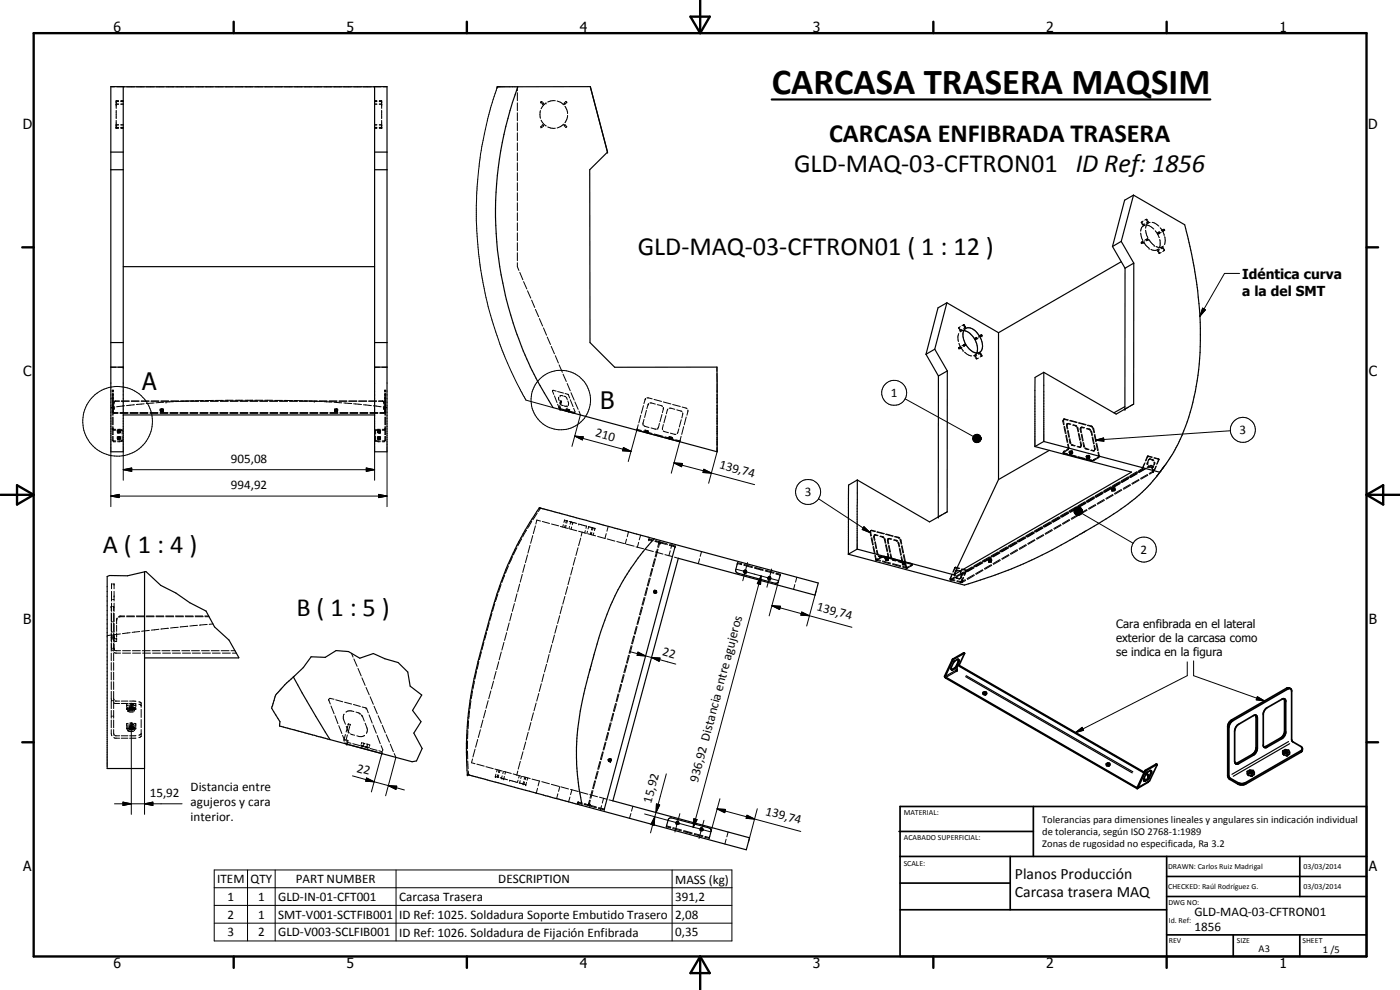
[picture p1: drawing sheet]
<svg xmlns="http://www.w3.org/2000/svg" width="420mm" height="297mm" viewBox="0 0 420 297" stroke-linecap="round" stroke-linejoin="round" font-family="sans-serif">
<defs><g id="words">
<text font-size="11" x="231.6" y="28.3">CARCASA TRASERA MAQSIM</text>
<g font-size="7.9">
<text x="248.8" y="42.5">CARCASA ENFIBRADA TRASERA</text>
<text x="238.3" y="51.6">GLD-MAQ-03-CFTRON01 ID Ref: 1856</text>
<text x="191.4" y="76.4">GLD-MAQ-03-CFTRON01 ( 1 : 12 )</text>
<text x="30.9" y="165.8">A ( 1 : 4 )</text>
<text x="89" y="184.8">B ( 1 : 5 )</text>
</g>
<g font-size="7.2">
<text x="42.7" y="116.9">A</text>
<text x="180.1" y="122.7">B</text>
</g>
<g font-size="4.7">
<text x="304.6" y="263.7">Planos Producción</text>
<text x="304.6" y="269.1">Carcasa trasera MAQ</text>
</g>
<g font-size="4.2">
<text x="34" y="9.6">6</text>
<text x="104" y="9.6">5</text>
<text x="174" y="9.6">4</text>
<text x="244" y="9.6">3</text>
<text x="314" y="9.6">2</text>
<text x="384" y="9.6">1</text>
<text x="6.8" y="38.7">D</text>
<text x="410.6" y="38.7">D</text>
<text x="7" y="112.9">C</text>
<text x="410.8" y="112.9">C</text>
<text x="7" y="187.1">B</text>
<text x="410.8" y="187.1">B</text>
<text x="7" y="261.4">A</text>
<text x="410.8" y="261.4">A</text>
<text x="34" y="290.4">6</text>
<text x="104" y="290.4">5</text>
<text x="174" y="290.4">4</text>
<text x="244" y="290.4">3</text>
<text x="314" y="290.4">2</text>
<text x="384" y="290.4">1</text>
</g>
<g font-size="4.1">
<text x="372.8" y="83.7">Idéntica curva</text>
<text x="372.8" y="88.7">a la del SMT</text>
</g>
<g font-size="3.9">
<text x="267.4" y="119.2">1</text>
<text x="178.5" y="130.9" transform="rotate(15 178.5 130.9)">210</text>
<text x="372" y="130.3">3</text>
<text x="69.3" y="138.9">905,08</text>
<text x="215.7" y="140.4" transform="rotate(15 215.7 140.4)">139,74</text>
<text x="69.3" y="146.8">994,92</text>
<text x="241.5" y="148.9">3</text>
<text x="342.3" y="166.2">2</text>
<text x="244.9" y="183.1" transform="rotate(15 244.9 183.1)">139,74</text>
<text x="198.6" y="196.5" transform="rotate(15 198.6 196.5)">22</text>
<text x="106.9" y="231.6" transform="rotate(15 106.9 231.6)">22</text>
<text x="44.9" y="239.1">15,92</text>
<text x="57.2" y="237.4">Distancia entre</text>
<text x="209.4" y="234.8" transform="rotate(-75 209.4 234.8)">936,92 Distancia entre agujeros</text>
<text x="57.2" y="241.9">agujeros y cara</text>
<text x="195.4" y="241.1" transform="rotate(-75 195.4 241.1)">15,92</text>
<text x="229.6" y="244.4" transform="rotate(15 229.6 244.4)">139,74</text>
<text x="57.2" y="246.4">interior.</text>
<text x="65.2" y="265">ITEM</text>
<text x="75.2" y="265">QTY</text>
<text x="88.8" y="265">PART NUMBER</text>
<text x="149.6" y="265">DESCRIPTION</text>
<text x="202.6" y="265.1">MASS (kg)</text>
<text x="68.3" y="270.3">1</text>
<text x="68.3" y="275.6">2</text>
<text x="77.5" y="270.3">1</text>
<text x="77.5" y="275.6">1</text>
<text x="83.5" y="270.3">GLD-IN-01-CFT001</text>
<text x="83.5" y="275.6">SMT-V001-SCTFIB001</text>
<text x="119.8" y="270.3">Carcasa Trasera</text>
<text x="119.8" y="275.7">ID Ref: 1025. Soldadura Soporte Embutido Trasero</text>
<text x="202.6" y="270.3">391,2</text>
<text x="202.6" y="275.6">2,08</text>
<text x="358.5" y="275">GLD-MAQ-03-CFTRON01</text>
<text x="68.3" y="280.9">3</text>
<text x="77.5" y="280.9">2</text>
<text x="83.5" y="280.9">GLD-V003-SCLFIB001</text>
<text x="119.8" y="281">ID Ref: 1026. Soldadura de Fijación Enfibrada</text>
<text x="202.6" y="280.9">0,35</text>
<text x="358.5" y="279.4">1856</text>
</g>
<g font-size="3.5">
<text x="335" y="188.4">Cara enfibrada en el lateral</text>
<text x="335" y="192.6">exterior de la carcasa como</text>
<text x="335" y="196.8">se indica en la figura</text>
</g>
<g font-size="3.1">
<text x="312.7" y="246.8">Tolerancias para dimensiones lineales y angulares sin indicación individual</text>
<text x="312.7" y="250.4">de tolerancia, según ISO 2768-1:1989</text>
<text x="312.7" y="254">Zonas de rugosidad no especificada, Ra 3.2</text>
<text x="377.7" y="285.6">A3</text>
<text x="397" y="285.9">1 /5</text>
</g>
<g font-size="2.4">
<text x="271.2" y="244.4">MATERIAL:</text>
<text x="271.3" y="252">ACABADO SUPERFICIAL:</text>
<text x="271.2" y="259.7">SCALE:</text>
<text x="350.6" y="260.8">DRAWN: Carlos Ruiz Madrigal</text>
<text x="391.2" y="260.6">03/03/2014</text>
<text x="350.6" y="266.9">CHECKED: Raúl Rodríguez G.</text>
<text x="391.2" y="266.7">03/03/2014</text>
<text x="350.6" y="271.4">DWG NO:</text>
<text x="350.8" y="276.9">Id. Ref:</text>
<text x="350.8" y="282.8">REV</text>
<text x="371.2" y="282.9">SIZE</text>
<text x="390.9" y="282.9">SHEET</text>
</g>
</g></defs>
<g fill="none" stroke="#000" stroke-width=".3">
<path d="M33.3 26h1.1M34.9 38.2h.1M34.9 38.1h.1M34.9 38h.1M34.9 37.5h.1M34.9 30.5h.1M34.9 31.2h.1M34.9 38.2h.7M34.9 37.5h.7M34.9 31.2h.7M34.9 30.4h.7M34.9 38.3h.7"/>
<path d="M34.9 38.1v.4h.7M34.9 30.4v.1M34.9 30.6v.3M34.9 31v1.5M34.9 33.1v2.5M34.9 36.2v1.4M34.9 37.8v.2M35 26h2.4M35.6 30.2l-.7 .1M36.3 38.2h.7M36.3 37.5h.7M36.3 31.2h.7"/>
<path d="M36.3 30.4h.7M36.3 38.3h.7M36.3 30.2h.7M36.3 38.5h.7M38 26h2.4M41 26h2.3M43.9 26h2.4M46.9 26h2.3M49.9 26h2.3M52.8 26h2.3M55.8 26h2.3M58.7 26h2.4"/>
<path d="M61.7 26h2.3M64.6 26h2.4M67.6 26h2.4M70.6 26h2.3M73.5 26h2.4M76.5 26h2.4M79.4 26h2.4M82.4 26h2.4M85.4 26h2.3M88.3 26h2.4M91.3 26h2.4M94.3 26h2.3"/>
<path d="M97.2 26h2.4M100.1 26h2.5M103.2 26h2.3M106.1 26h2.4M109 26h2.4M112 26h2.4M112.4 38.2h.7M112.4 37.5h.7M112.4 31.2h.7M112.4 30.4h.7M112.4 38.3h.7M112.4 30.2h.7"/>
<path d="M112.4 38.5h.7M113.8 38.2h.7M113.8 37.5h.7M113.8 31.2h.7M113.8 30.4h.7M113.8 30.2l.7 .1M113.8 38.3h.7M114.5 31.2h.1M114.5 30.5h.1M114.5 37.5h.1M114.5 38h.1M114.5 38.1h.1"/>
<path d="M114.5 38.2h.1M114.5 30.4v.1M114.5 30.6v.3M114.5 31v1.5M114.5 33.1v2.5M114.5 36.2v1.4M114.5 37.8v.2M114.5 38.1v.4h-.7M115 26h1.2M149.3 26l-2.6 8.4a107.3 107.3 0 0 0-3.5 22l-.3 9.9 .6 7.9 .6 5.6a115.7 115.7 0 0 0 13.2 39.2l.5 1.1 8.2 2.2M155.3 26v1.2M155.3 27.8v2.4"/>
<path d="M155.3 30.9v2.3M155.3 33.8v2.4M155.3 36.8v2.4M155.3 39.8v2.4M162.2 33.2l-.2 1.1 .2 1.2M162.3 30.6h.1M162.3 30.6l.2 .3M162.3 38.1h.1M162.4 36.1l1.5 1.7M162.4 30.5h.1M162.4 30.5l.4 .1M162.5 37.8l-.2 .3"/>
<path d="M162.6 31l.4 .2M162.8 38.1l-.3 .1M162.9 30.8l.2 .3M163 31.2h.1M163 37.5l-.4 .1M163.1 37.6h.1M163.1 37.6l-.2 .3M163.9 30.9h.1M163.9 30.9l-1.5 1.7M164.4 38.1l.8 .3 1.5 .1M166.7 30.2l-1.5 .1-.8 .3M167.2 30.3l.9 .3 1.1 .9"/>
<path d="M169.2 37.3l-2 1.1M169.3 31.1h.1M169.3 37.6l.2 .3M169.4 37.5h.1M169.4 37.5l.3 .1M169.5 30.8l-.2 .3M169.6 31.9l.7 1.5v.7M169.6 38.1l.4 .1M169.7 31l-.3 .2M169.9 37.8l.2 .3M170 30.4l-.4 .2M170.1 30.6h.1"/>
<path d="M170.1 30.6l-.2 .3M170.3 34.6v.7l-.7 1.5M155.3 42.8v2.4M155.3 45.8v2.5M155.3 48.8v2.4M155.3 51.8v2.4M155.3 54.8v2.4M155.3 57.8v2.4M155.3 78.8v1.2l.4 1.2M155.3 60.8v2.4M155.3 63.8v2.4M155.3 66.8v2.4"/>
<path d="M155.3 69.8v2.4M155.3 72.8v2.4M155.3 75.8v2.4M342.3 69.9l.7 2.3M342.5 72.8h.1M342.5 66.7l.1 .3M342.5 72.7v.1M342.6 72.9h.2M342.6 72.6l-.1 .1M342.7 67.2l.2 .3M342.8 72.5h.1M342.8 72.5l-.1 .1"/>
<path d="M342.9 72.5l.1 .1M342.9 67.1l.2 .3M343 72.6h.1M343.1 72.7h.1M343.1 67.4h.1M343.1 72.7v.1M343.1 66.3l-.5 .3 .2 .3M343.1 72.8l-.2 .1M343.1 72.4l-.6 .3M343.3 72.8h.1M343.3 72.8l1.6 1.7M343.5 67.2l-.5 .3"/>
<path d="M343.5 72.6l-.5 .2M343.7 67.6a1.68 1.68 0 0 0-1.4 1.7M343.7 67.4l-.5 .3M343.8 69.1l.7 2.3M344 65.9l-.4 .1M344 65.9v.1M344 66l.1 .2M344 71.8v.2M344 71.8l-.5 .3M344.1 72.1h.1M344.1 65.8l.2 .2M344.1 71.8h-.1"/>
<path d="M344.2 66.3l.3 .3M344.2 67.6l1.1 .3 1 .8M344.3 72.1h-.2M344.4 66.2l.2 .3M344.5 71.7h.1M344.5 71.7h-.3M344.5 72h-.1M344.5 66.6l-.5 .3M344.5 72l-.5 .3M344.5 71.9v.1M344.5 71.8v.1M344.7 66.8l-.5 .3"/>
<path d="M344.8 71.9h.1M344.8 71.9l1.6 1.8M344.9 74.5h.1M345.1 66.7a1.66 1.66 0 0 0-1.3 1.8M345.8 66.7l.9 .4 1.1 .8M346.4 73.7h.1M346.7 69.2l1.2 2M347.5 70h.1M347.5 75.3l.1 .3M347.5 70.1h.3M347.6 69.8l-.1 .2M347.6 74.7a1.82 1.82 0 0 1-2.2 .1"/>
<path d="M347.7 75.8l.2 .3M347.8 69.6l-.1 .1M347.8 69.6h.1M347.8 69.6l.1 .1M347.8 74.7l-.5 .2M347.9 75.6l.1 .4M347.9 71.2v.1M347.9 69.7h.1M348 69.8h.1M348 69.8v.2M348 74.9l-.5 .3 .3 .3M348 69.6l-.5 .2"/>
<path d="M348.1 71.8l.1 1.6-.2 .8M348.2 68.3l1.2 2.1M348.5 69.7l-.6 .3M348.5 75.7l-.5 .4M348.8 74.1l-.5 .3M348.9 74.4v.1M348.9 74.5l.2 .2M349 69l-.1 .1M349 69l-.5 .3M349 74.3l-.5 .3M349 69.3h.3M349.1 68.9l-.1 .1"/>
<path d="M349.1 74.3v.1M349.1 74.4l.2 .2M349.2 73.8a1.75 1.75 0 0 1-2.3 .2M349.2 74.9l.2 .3M349.4 70.4h.1M349.4 74.8l.1 .3M349.4 68.8h.1M349.4 68.8l-.2 .1M349.5 69.1l-.5 .3M349.5 75.2l-.6 .3M349.5 69l-.1 .2M349.5 71l.2 1.2-.2 1.1"/>
<path d="M156 81.7l.9 2.2M157.1 84.5l1 2.2M158.3 87.2l1 2.3M159.5 90l1 2.2M160.7 92.8l1 2.2M161.9 95.6l.9 2.2M163.1 98.4l.9 2.2M287.7 98.3l.1 .4M287.8 98.3l.2 .3M287.9 98.8l.2 .3M288.1 98.7l.1 .4M288.2 98l-.5 .3"/>
<path d="M288.4 99.4l-.3 .2M288.7 98.8l-.5 .3M288.8 99.1l-.4 .3M289.2 97.4l-.5 .3M289.3 99.2l-.9 .2M289.7 98.3l-.5 .3M289.8 98.5l-.5 .3M360.9 92.5l.9 .5-1.7 1.9zM372 82h-4.5l-7.4 12.9M33.3 110.2h1.4M33.7 119.4h.1M33.7 119.4v1.2"/>
<path d="M33.7 117.1h.1M33.7 118.7h.3M33.7 117.1h.3M33.7 117.1v.4M33.7 117.9v1.5M33.7 119.9v2.1M33.9 119.4h.1M33.9 119.4v1.2M34 117.1h.1M34 117.1v.4M34 117.9v1.5M34 119.9v2.1"/>
<path d="M35.5 110.2h1.5M37 110.2h.1M112.4 110.2h.1M112.4 110.2h1.5M114.7 110.2h1.5M115.5 117.1h.1M115.5 118.7h.1M115.5 117.1v.4M115.5 117.9v1.5M115.5 119.9v2.1M115.5 119.4h.1M115.5 119.4h.2"/>
<path d="M115.5 119.4v1.2M115.6 118.7h.1M115.6 117.1h.1M115.7 119.4h.1M115.7 117.1h.1M115.7 117.1v.4M115.7 117.9v6.7M164.2 101.1l1 2.3M165.4 103.9l1 2.3M165.8 117.2l.4 1.1M165.9 117.1l1 .2M166.4 118.8l.8 2"/>
<path d="M166.7 106.7l.9 2.2M167.3 117.5l1.8 .4M167.7 119.2h.1M167.7 119.2l.1 1.1M167.8 109.5l1 2.2M168.1 118.7h.1M168.1 118.7l.8 .1M169 112.3l1 2.2M169.2 118.9l.5 .1M169.6 118.1l.9 .2M169.9 119.2l.4 .7M170.2 115.1l.9 2.2"/>
<path d="M170.5 118.4h.1M170.5 118.4l.5 1M171.1 119.9l.9 2.1M171.4 117.8l.9 2.3M193.7 119.6h.1M193.7 119.6l-.5 1.5M194.1 119.4l1.6 .3M196.3 119.8l2.2 .6M215.2 110.2v1.2M215.2 112.1v2.5M215.2 115.2v2.6M215.2 118.4v2.5"/>
<path d="M271.6 119.7l20.4 11.2M287.7 104.3v.2M287.7 104.6h.3M287.7 100.1l-.2 .9 .1 1.5M287.8 104.3h-.1M287.8 103.1h.1M287.8 103.1l1.2 2.1M288.1 104.1l.1 .1M288.2 104.1l-.5 .2M288.2 104.4h.1M288.2 104.4l-.1 .2M288.7 104.2l-.5 .3"/>
<path d="M289 105.2h.1M289.2 103.5l-.5 .3M289.5 105.7l1.2 .9 .9 .2M289.7 103.6l-.5 .3M292.6 106.6l-.4 .1M292.6 106.9l.2 .3M292.7 101.5l-.1 .1M292.7 101.8h.1M292.7 106.8l.2 .3M292.8 101.4l-.1 .1M292.8 101.8h.1M292.9 107.4l.2 .3"/>
<path d="M292.9 101.8h.1M292.9 101.3l.2 .1M292.9 101.3v.1M293 106.3l-.5 .3M293.1 107.3l.1 .3M293.1 101.2l-.4 .3M293.1 106.6l-.5 .2M293.1 105.9l-.5 .7M293.2 101.5h.1M293.2 101.5l-.1 .2M293.2 107.6h.1M293.7 101.3l-.6 .3"/>
<path d="M293.7 107.4l-.6 .3M294 105.7l-.5 .3M294.2 100.6l-.5 .3M294.2 106l-.5 .3M294.6 106.8l-.4 .3M294.7 100.8l-.5 .3M33.3 135.6v16.4M33.7 122.5h.1M33.7 120.9h.1M33.7 121.2v1.6M33.7 123.1v1.5M33.7 125.1v2.4"/>
<path d="M33.7 128v2.3M33.7 130.9v1.4M33.7 128.8h.1M33.7 123.6h.3M33.7 122.2h.3M33.7 122.5l.1 .1M33.7 121.9h.3M33.9 122.5h.1M33.9 120.9h.1M33.9 128.8h.1M33.9 129l.8 .1M33.9 121.2v1.6"/>
<path d="M33.9 123.1v1.5M33.9 125.1v2.4M33.9 128v2.3M33.9 130.9l.1 1.3M33.9 132.5h.8M33.9 128.7h.1M34 122.5h.1M34 123.7v-1.4h-.3l.1 1.5M34 124h1.4M34.1 132.2h.1M34.1 128.8h.6M34.1 132.2l.6 .1"/>
<path d="M34.1 122.6h.1M34.1 123.7h.1M34.1 123.7l1.3 .1M34.2 120.8h.1M34.2 122.4h.1M34.2 122.8h-.2M34.2 121.8v.6M34.2 122.5v.2M34.3 120.6l-.1 .2M34.3 120.5l-.1 .8M34.4 122.1l-1.1 .2M35.2 131.2h.2"/>
<path d="M35.2 129.2l.2 .1M35.3 128.8h.8M35.3 129.1h.8M35.3 131.6h.1M35.3 131.5h.1M35.3 129.7h.1M35.3 129.5h.1M35.3 131.6l-.1-.1h.9l-.2 .1M35.3 129.6v.1M35.3 129.8h.1M35.3 131.8l.5 .1M35.3 129.5v.2"/>
<path d="M35.3 131.5v.1M35.3 131.7v.1M35.3 131.4h-.1M35.3 129.4l-.1 .1M35.3 129.6h.2M35.4 131.1l-.2 .2M35.4 129.8l.4 .1M35.4 129.1l-.2 .3M35.5 129.6l.6-.1-.1 .2M35.5 131.5v.1M35.5 129.2v.1M35.5 131.1v.2"/>
<path d="M35.5 131.5h.3M35.5 129.6l.4 .1M35.5 131.5h.1M35.5 131.2h.3M35.5 129.5v.1M35.5 129.3h.3M35.5 131.4h.1M35.5 129.5h.1M35.5 131.4l.4 .1M35.5 129.5h.3M35.5 131.6h.2M35.6 131.1h.1"/>
<path d="M35.6 129.2h.3M35.6 129.4l.3 .1M35.6 129.4l-.1 .1M35.7 131.1h.2M35.7 131.2l-.2 .2M35.7 129v.4M35.7 129.5v.2M35.7 131v.1M35.7 131.5v.1M35.7 131h.1M35.7 131h-.2M35.7 129l.1 .1"/>
<path d="M35.7 129l-.2 .1M35.8 131.4h.1M35.8 129.4h.1M35.8 129.8h-.4M35.8 131.7l-.5 .1M35.8 120.3l-1.4 .1h1.4M35.9 131.4h-.4v.1M35.9 131.5h.1M35.9 129.6h.1M35.9 131.4l.1 .1M35.9 131.5l-.2 .1M35.9 131.1l-.3 .1"/>
<path d="M35.9 129.2v.1M35.9 129.5v.1M35.9 131.1v.2M35.9 131.4v.1M35.9 129.2h-.3M36 131.1l.1 .2M36 131.5h-.1M36 129.1l.1 .3M36 131.6h.1M36 131.5h.1M36 129.7h.1M36 129.5h.1"/>
<path d="M36 129.5l-.5-.1v.2M36 129.6l-.1 .1M36 129.5v.2M36 129.8h.1M36 131.5v.1M36 131.7v.1M36 131.4h.1M36 129.4l.1 .1M36 129.6h-.1M36 124h2.4M36 123.8h2.4M36.1 132.2l-.8 .1"/>
<path d="M36.1 132.5h-.8M36.1 131.2h-.1M36.1 129.2l-.1 .1M36.4 120.4h2.4M36.4 120.3h2.4M36.4 128.9l.2 .1v1.3M36.4 129.1l.2 .1M36.6 130.9v1.3M36.6 132.2l-.2 .3M36.6 132.1l-.2 .1M37 135.6v8.5M37.4 121.8l-2.4 .2"/>
<path d="M39 124h2.4M39 123.8h2.4M39.4 120.4h2.3M39.4 120.3h2.3M40.3 121.5l-2.3 .2M42 124h2.4M42 123.8h2.4M42.4 120.4h2.3M42.4 120.3h2.3M43.3 121.2l-2.4 .2M45 124h2.4M45 123.8h2.4"/>
<path d="M45.3 120.4h2.4M45.3 120.3h2.4M46.3 120.9l-2.4 .2M48 124h2.4M48 123.8h2.4M48.1 123.2h.1M48.1 123.1h.1M48.1 123.1l.1 .2M48.1 122.9h.1M48.2 123.2h.1M48.2 123.3h.1M48.2 123.2h.5"/>
<path d="M48.2 123.1v.2M48.2 123.4h.1M48.2 122.7l-.1 .3M48.2 123.2h.6M48.3 120.4h2.4M48.3 120.3h2.4M48.3 122.8v.1M48.4 123.1h.1M48.4 122.9h.3M48.4 122.7h.3M48.4 123.2l.1 .1M48.4 123.4h.5"/>
<path d="M48.5 122.7l.3 .1M48.5 123.1l-.1 .1M48.5 122.7h.1M48.5 122.9v.2M48.5 123.1v.2M48.7 123.1h.1M48.7 123.2l-.2 .1M48.7 122.8v.1M48.8 123.2h.1M48.8 123.2h-.1M48.8 122.8l-.3 .1M48.8 123.1h.1"/>
<path d="M48.8 122.8v.1M48.8 123.1v.1M48.8 123h-.5l.1 .2M48.8 122.7l.2 .3M48.9 123.2h.1M48.9 123.3h.1M48.9 123.1h.1M48.9 123.1l-.1 .1M48.9 123.1v.2M48.9 123.4h.1M48.9 123.4l-.5 .1M48.9 123.2h-.1"/>
<path d="M49 123.2h.1M49 123.1l-.1 .2M49 122.9h-.2M49.2 120.7l-2.4 .2M49.8 120.6h.1M51 124h2.4M51 123.8h2.4M51.3 120.4h2.3M51.3 120.3h2.3M52.1 120.5l-2.3 .1M54 124h2.4M54 123.8h2.4"/>
<path d="M54.2 120.4h2.4M54.2 120.3h2.4M54.9 120.4l-2.2 .1M57 124h2.4M57 123.8h2.4M57.2 120.4h2.4M57.2 120.3h2.4M58.1 120.3l-2.2 .1M60 124h2.4M60 123.8h2.4M60.1 120.4h2.5M60.1 120.3h2.5"/>
<path d="M61 120.2l-2.3 .1M63 124h2.4M63 123.8h2.4M63.1 120.4h2.4M63.1 120.3h2.4M64 120.1l-2.3 .1M64.6 120.1h2.4M66 124h2.4M66 123.8h2.4M66.1 120.4h2.4M66.1 120.3h2.4M67.6 120.1h2.4"/>
<path d="M69 124h2.4M69 123.8h2.4M69.1 120.4h2.3M69.1 120.3h2.3M70.6 120.1h2.3M72 120.4h2.4M72 120.3h2.4M72 124h2.4M72 123.8h2.4M73.5 120.1h2.4M75 120.4h2.4M75 120.3h2.4"/>
<path d="M75 124h2.4M75 123.8h2.4M76.5 120.1h2.4M78 120.4h2.3M78 120.3h2.3M78 124h2.4M78 123.8h2.4M79.4 120.1h2.4M80.9 120.4h2.4M80.9 120.3h2.4M81 124h2.4M81 123.8h2.4"/>
<path d="M82.5 120.1h2.3M83.9 120.4h2.4M83.9 120.3h2.4M84 124h2.4M84 123.8h2.4M85.4 120.1h.1M85.4 120.1l2.4 .1M86.9 120.4h2.4M86.9 120.3h2.4M87 124h2.4M87 123.8h2.4M88.3 120.2l2.5 .1"/>
<path d="M89.9 120.4h2.3M89.9 120.3h2.3M90 124h2.4M90 123.8h2.4M91.3 120.3l2.4 .1M92.8 120.4h2.4M92.8 120.3h2.4M93 124h2.4M93 123.8h2.4M94.3 120.4h.1M94.3 120.4l2.4 .1M95.8 120.4h2.4"/>
<path d="M95.8 120.3h2.4M96 124h2.4M96 123.8h2.4M97.3 120.5l2.3 .1M98.8 120.4h2.3M98.8 120.3h2.3M99 124h2.4M99 123.8h2.4M100.2 120.7l2.4 .2M100.4 123.2h.2M100.4 123.1h.1M100.4 123.1l.1 .2"/>
<path d="M100.4 122.9h.2M100.5 123.3h.1M100.5 123.2h.1M100.5 123.2h.5M100.5 123.1v.2M100.5 123.4h.1M100.6 122.7l-.2 .3M100.7 123.2v-.2l.5 .2M100.7 123.2h.1M100.7 122.8v.1M100.7 123.1h.1M100.7 122.7h.3"/>
<path d="M100.7 123.2l.2 .1M100.7 123.4h.5M100.8 122.7l.3 .1M100.8 123.1l-.1 .1M100.9 122.7h.1M100.9 122.9v.2M100.9 123.1v.2M101 123.1h.1M101 122.8v.1M101.1 122.8l-.4 .1M101.1 122.8l-.3 .1M101.1 123.1v.1"/>
<path d="M101.1 123.2h.1M101.1 123.2l-.2 .1M101.1 123.5h-.4M101.1 123.5h.1M101.2 122.7l.1 .3M101.2 123.2h.1M101.2 123.3h.1M101.2 123.1l-.6 .1M101.2 123.1v.1M101.2 123.1v.2M101.2 123.4h.1M101.2 123.4v.1"/>
<path d="M101.2 123.1h.1M101.2 123.2h-.6M101.3 123.2h.1M101.3 123.1l-.1 .2M101.3 122.9h-.1M101.8 120.4h2.3M101.8 120.3h2.3M102 124h2.4M102 123.8h2.4M103.2 120.9l2.4 .2M104.7 120.4h2.4M104.7 120.3h2.4"/>
<path d="M105 124h2.4M105 123.8h2.4M106.1 121.2l2.4 .2M107.6 120.4h2.5M107.6 120.3h2.5M108 124h2.4M108 123.8h2.4M109.1 121.5l2.4 .2M110.6 120.4h2.4M110.6 120.3h2.4M111 124h2.4M111 123.8h2.4"/>
<path d="M112 121.8l2.4 .2M112.4 135.6v8.5M112.7 132.1l.3 .1M112.7 130.9v1.3M112.7 132.2l.3 .3M113 128.9l-.3 .1v1.3M113 129.1l-.3 .2M113.3 128.8h.8M113.3 129.1h.8M113.3 132.2l.8 .1M113.3 132.5h.8M113.3 129.5h.1"/>
<path d="M113.3 131.4h.1M113.3 131.5h.1M113.3 129.2l.1 .1M113.3 129.5v.1M113.3 131.4v.1M113.3 131.2h.1M113.4 129.5h.1M113.4 131.4h.1M113.4 129.4l.3 .1M113.4 129.4v.1M113.4 131.4v.1M113.4 131.5h.1"/>
<path d="M113.4 131.1l-.1 .2M113.4 129.5l.2 .2M113.4 129.8h.1M113.4 131.7v.1M113.4 129.1l-.1 .3M113.5 131.4l-.1 .2M113.5 131.5l.2 .1M113.6 129.2h.1M113.6 131.1h.1M113.6 131.4v.3h.5M113.6 131.1l.2 .1M113.6 129.2h.2"/>
<path d="M113.6 129.2v.1M113.6 131.1v.2M113.6 129.7h.1M113.6 120.3l1.4 .1h-1.4M113.6 129.7l.5 .1M113.6 129.3h.1M113.6 131.2l.1 .1M113.7 129.5h.2M113.7 131.5h.2M113.7 131.7h.1M113.7 131h.2M113.7 131.3l.2 .1h-.2"/>
<path d="M113.7 131.1h-.1M113.7 131.1h.1M113.7 129.4l.2 .1h-.5M113.7 129.4l-.1 .2M113.7 129v.5M113.7 129.6v.1M113.7 131v.1M113.7 131.2v.2M113.7 131.5v.2M113.7 129l.2 .1M113.7 129l-.1 .1M113.7 131.3l-.2 .1"/>
<path d="M113.7 131h-.1M113.8 131.7h-.1M113.9 129.7h.1M113.9 129.7l-.3 .1M113.9 129.6l-.4 .1M113.9 131.4l-.4 .1M113.9 131.6v.1M113.9 129.3h-.2M113.9 131.2l-.2 .1M113.9 129.6h.1M113.9 129.5l-.6 .1M113.9 129.2v.1"/>
<path d="M113.9 131.1v.2M114 129.6l-.1 .1M114.1 129.8h.1M114.1 129.5h.1M114.1 131.4h.1M114.1 131.5h.1M114.1 131.4l-.1 .2-.7-.1M114.1 131.1l.1 .2M114.1 129.6h.1M114.1 129.4l-.2 .2M114.1 131.4l.1 .1M114.1 129.8l-.5 .1"/>
<path d="M114.1 131.7l-.5 .2M114.1 129.4v.3M114.1 129.4l.1 .1M114.1 129.1l.1 .3M114.1 131.4v.1M114.2 131.5h.1M114.2 129.5h.1M114.2 129.2l-.1 .1M114.2 129.5v.1M114.2 131.2h-.1M115 122.1l1.2 .2M115.1 120.5l.1 .1"/>
<path d="M115.1 120.6h.1M115.2 120.6v.2M115.2 120.8h.1M115.2 122.4h.1M115.2 122.8h.3M115.2 120.7v.6M115.2 121.8v.6M115.2 122.5v.2M115.2 122.6h.1M115.3 123.7h.1M115.3 123.7l-1.3 .1M115.4 128.8h-.7"/>
<path d="M115.4 132.2l-.7 .1M115.4 122.5h.1M115.5 128.7h.1M115.5 129l-.8 .1M115.5 132.5h-.8M115.5 122.5v1.1M115.5 122.2h.1M115.5 124h-1.5M115.5 121.9h.1M115.5 122.5h.2M115.5 120.9h.2M115.5 122.3l-.1 .2"/>
<path d="M115.5 128.8h.2M115.5 128v2.3h.2v-2.3M115.5 121.2v1.6M115.5 123.1v1.5M115.5 125.1v2.4M115.5 130.9v1.3M115.5 128.6v.1M115.6 122.3v.3M115.6 123.6v.2M115.6 122.2h.1M115.6 121.9h.1M115.7 125.1v2.4"/>
<path d="M115.7 130.9v1.4M116.2 135.6v16.4M167.3 121.3l.5 .9M167.8 122.2v.3M167.8 122.2l.1 .1M167.8 122.7l.2 .1M167.9 121.7l-.1 .5M168 122.4h.1M168.1 120.7l.2 .6M168.1 122.6h.1M168.1 122.3l.1 .3M168.1 122.6l1.8 .5"/>
<path d="M168.1 122.8v.1M168.1 121.8l-.1 .6M168.1 122.7v.1M168.2 120.6h.1M168.2 120.6l-.2 .6M168.2 120.4h.1M168.3 120.3h.1M168.3 120.3l-.1 .1M168.3 121.3v.1M168.4 120.6h.1M168.4 120.6l-.1 .7M168.4 120.4l.1 .1"/>
<path d="M168.6 121.5v.1M168.6 121.6l.5 .1M169.3 121.8h.9M169.9 123.1h.1M169.9 123.1h.2M169.9 122.9l-.1 .2M170 123.3v.1M170 123.1h.1M170 122.7l-.1 .1M170 123.1v.1M170.1 123.1h.1M170.1 122.7h.1"/>
<path d="M170.1 122.9v.2M170.2 123l-.1 .1M170.2 121.8h.1M170.2 122.7l.1 .1M170.2 122.7v.2M170.3 122.7l-.1 .2M170.3 123.1l.2 .1M170.4 120.3l.2 1.1M170.5 123.2h.1M170.5 123.2l.1 .1M170.5 122.8l.2 .1M170.6 121.4h.1"/>
<path d="M170.6 123.2h.1M170.6 123.3h.1M170.6 122.9h.1M170.6 123.3v.1M170.6 123.4v.1M170.7 123.2h.1M170.7 122.9h.1M170.8 123.3l1.7 .5M170.9 123.1l-.1 .1M170.9 122.9v.2M172.2 122.5l.3 1.2M172.5 130.9l2.5 .2-.2 .9z"/>
<path d="M172.5 123.9v.1M172.5 130.9l16.9 4.5M172.5 120.6l1 2.2M173.8 123.4l.4 1.1-2.5 9.4M187.1 134.3l2.3 1.1-2.6-.1zM191.2 128.8l1.3 .4M191.2 128.9l-.1 .2M191.3 128.6l-.1 .1M191.3 128.6l-2.8 9.9M191.5 127.4l-.2 1.2M192.3 124.6l-.6 2.3M193 127.3h.1"/>
<path d="M193.1 129.3l2.6 .7M193.1 121.7l-.6 2.3M193.2 127.7l1.6 .6M193.3 125.8l-.3 1.5M193.5 129.3v.2M193.5 129.5h.1M193.5 129.4l.1 .2M193.6 129.7h.1M193.7 129.1l-.1 .1M193.7 129.4v.1M193.7 129.5h.1M193.7 129.5h.2"/>
<path d="M193.7 129.1h.1M193.8 129.3l-.1 .2M193.8 129.1l.2 .1M193.8 129.1v.1M193.8 129.4v.1M193.9 129.5h.1M193.9 129.1v.2M194 123.1l-.5 2.2M194 129.5h.1M194.1 129.5l.2 .1M194.1 129.5v.1M194.2 129.2h.1"/>
<path d="M194.2 129.5l.1 .2M194.3 129.8v.1M194.3 129.7h.1M194.3 129.2v.2M194.3 129.6v.2M194.3 129.6h.1M194.3 129.2l.1 .1M194.5 129.7h.1M194.5 129.7h-.1M194.5 129.3l.1 .1M194.6 129.5l-.1 .2M194.6 121.2h.1"/>
<path d="M194.6 121.2l-.5 1.4M195 120.9l1.7 .3M195.4 128.4l1.6 .3M196.3 130.2l2.6 .7M197.3 121.4l1.5 .6M197.4 128.5h.1M197.9 127l-.5 1.5M198.7 124.4l-.6 2.1M199 129.3l1.6 .5M199.1 122.3h.1M199.1 122.3l-.3 1.5M199.1 127.4l-.3 1.5"/>
<path d="M199.1 120.6l2.2 .6M199.5 131.1l2.6 .7M199.8 124.7l-.5 2.2M200.5 122.7l-.5 1.5M200.7 131.3h.1M200.7 131.3v.1M200.8 131.4h.1M200.9 122.5l1.6 .3M200.9 131.6v.1M200.9 131.4h.1M200.9 131l-.1 .1M200.9 131.4v.1"/>
<path d="M201 131.4h.1M201 131.1h.1M201 131.3v.1M201.1 131.1h.1M201.1 131.1v.1M201.1 131.4h-.1M201.1 131.5h.1M201.1 131.4h.1M201.2 130l1.6 .3M201.2 131.5h.2M201.4 131.6h.1M201.4 131.5l.2 .1"/>
<path d="M201.4 131.5h.1M201.5 131.1l.2 .1M201.5 131.4v.2M201.5 131.5l.1 .1M201.5 131.8v.1M201.5 131.2v.1M201.6 131.6h.1M201.6 131.6l-.1 .1M201.6 131.2v.1M201.7 131.6h.1M201.7 131.6v.1M201.7 131.2l.1 .2"/>
<path d="M201.7 131.7h.1M201.8 131.5l-.1 .1M201.9 121.4l2.3 .6M202.3 138.9l2.5 .2-.3 .9zM202.3 138.9l11.2 3M202.8 132l1.2 .3M203.1 123l1.6 .5M203.7 128.7l-.5 1.4M204 132.4v.1M204.1 132.1v.1M204.1 132.1l-2.6 9.9M204.4 130.9l-.3 1.2"/>
<path d="M204.5 125.9l-.6 2.2M204.7 122.1l1.5 .5M204.9 123.9l-.3 1.5M205.2 128l-.6 2.3M205.9 125.1l-.6 2.4M206.4 123l-.2 1.6M215.2 121.6v2.5M215.2 124.8v2.5M215.2 127.9v2.6M215.2 131.1v2.5M215.2 134.3v1.3l-2.5 9.4M291.9 131.4l2.5 .2-2.5 .1z"/>
<path d="M291.9 131.7l2.5-.1-2.4 .4zM291.9 131.6h2.5M292 131.2l2.4 .4-2.5-.2zM292 132l2.4-.4-2.3 .6zM292.1 130.9l2.3 .7-2.4-.4zM292.1 132.2l2.3-.6-2.1 .8zM292.3 130.7l.2-.1 1.9 1zM292.3 130.7l2.1 .9-2.3-.7zM292.3 132.4l2.1-.8-1.9 1zM292.5 130.6l.2-.2 1.7 1.2zM292.5 132.6l1.9-1-1.7 1.1zM292.7 130.4l.2-.1 1.5 1.3z"/>
<path d="M292.7 132.7l1.7-1.1-1.5 1.2zM292.9 130.3h.3l1.2 1.3zM292.9 132.8l1.5-1.2-1.2 1.2zM293.2 130.3h.3l.9 1.3zM293.5 130.3l.9 1.3zM293.7 130.5l.7 1.1zM294 130.6l.4 1zM294.2 130.8l.2 .8zM294.3 131.1l.1 .5zM294.4 131.6l-.9 1.2h-.3zM294.4 131.6l-.9 1.2zM294.4 131.6l-.7 1.1z"/>
<path d="M294.4 131.6l-.4 .9zM294.4 131.6l-.2 .7zM294.4 131.6l-.1 .5zM294.4 131.6v.2zM319 126.1l.2 1.4M319.1 135.7l1.3 .4M319.1 125.9h.1M319.1 135.8v.1M319.1 126l.3 1.4M319.2 125.8l-.1 .1M319.3 125.8l1.2 .3M319.3 125.8l-.2 .1"/>
<path d="M319.3 125.7h.1M319.3 125.7l1.3 .3M319.3 125.7l-.1 .1M319.3 128l.4 2.1M319.5 127.9l.4 2.1M319.7 135.2l-.6 .4M319.9 130.7l.4 2.1M320 130.6l.5 2.1M320.1 127.4l.2 1.3M320.2 127.2h.1M320.2 127.2l.5-.2 .7 .3M320.2 127.3l.3 1.4"/>
<path d="M320.3 127.1l-.1 .1M320.3 127.1l.9 .2M320.4 127.1h.1M320.4 127.1h-.1M320.4 129.2l.4 2M320.4 133.3l.2 1.2M320.6 129.2l.4 1.9M320.6 134.6l-.5 .3M320.6 133.2l.2 1.3M320.6 134.5h.1M320.7 134.7l-.1 .2M320.8 135.6h.2"/>
<path d="M320.8 135.6l.1 .1M320.9 131.7l.4 1.4M320.9 136.3l2.1 .6M320.9 135.8v.1M320.9 135.6h-.1M320.9 135.9h.1M321 135.9h-.1M321 135.8h.1M321 126.2l2.1 .6M321 135.6l.1 .2M321.1 135.8h.1M321.1 131.6l.3 1.4"/>
<path d="M321.1 136h.2M321.1 135.9h.1M321.1 135.8v.1M321.1 135.9v.2M321.1 135.7h.1M321.1 135.5h.1M321.1 135.5h.4M321.1 135.5l.1 .1M321.1 135.3l-.1 .2M321.2 136h.1M321.2 126.1l2.1 .6M321.2 135.6v.3"/>
<path d="M321.2 135.6l-.1 .2M321.2 135.6h.1M321.2 136l.2 .1M321.2 135.7l-.2 .1M321.2 135.8h-.1M321.3 135.8h.1M321.3 136.1h.1M321.3 135.9v.2M321.3 135.7l.3 .1M321.3 135.7l-.1 .1M321.3 135.4l-.2 .1M321.3 135.7h-.1"/>
<path d="M321.4 136.1h.1M321.4 135.8h-.1M321.4 135.6l-.1 .1M321.4 136h-.1M321.5 133.4l1 .4M321.5 135.5h.1M321.5 135.3h.1M321.5 135.4l.1 .2M321.5 135.3h-.2M321.6 135.6h.1M321.6 135.4v.2M321.6 135.6h-.2"/>
<path d="M321.6 135.7v.1M321.6 135.8h.1M321.6 133.3h.1M321.6 135.8l-.3 .2M321.6 135.8l-.5 .1M321.7 135.9h.1M321.7 133.3l1 .4M321.7 135.9l-.3 .1M321.7 135.6h.1M321.7 135.6v.2M321.7 135.3h.1M321.7 135.6h-.2"/>
<path d="M321.8 135.8h.1M321.8 135.9v.1M321.8 135.8v.1M321.8 135.9h-.2M321.8 135.5l-.1 .1M321.8 135.6h.1M321.8 135.7h.1M321.8 135.3l.1 .2M321.8 135.3v.1M321.9 135.8h.1M321.9 127.6l1 .3M321.9 135.6v.1"/>
<path d="M321.9 135.7h.1M322.1 127.4l1 .4M322.9 127.9h.1M323.1 127.8h.1M323.2 128.3l.3 1.3M323.2 134l1.1 .2M323.4 128.1l.3 1.4M323.4 133.9l1 .2M323.5 137l2.2 .6M323.6 130.1l.5 2M323.6 126.9l2.2 .6M323.8 130l.5 2"/>
<path d="M323.8 126.8l2.2 .6M324.2 128.6l.2 1.2M324.2 132.6l.2 1.3M324.3 128.3h1.2M324.3 128.4l.3 1.4M324.3 132.5l.3 1.3M324.4 128.2l-.1 .1M324.4 134.1h.1M324.4 128.2h.1M324.5 128.2l.8 .2M324.5 128.2h.1M324.5 130.3l.4 2"/>
<path d="M324.7 130.2l.4 2M325 132.8l.4 1.4M325.2 132.8l.3 1.3M325.6 134.5l1.1 .4M325.8 134.4l1 .4M326 136.9v.2M326 136.9l.1 .1M326 137.2v.1M326 136.9h.1M326 128.7l1.1 .3M326 137.3h.1M326.1 137.2l-.1 .1"/>
<path d="M326.1 136.7v.2M326.1 136.7l-.1 .1M326.1 137.1v.1M326.2 137.2h.1M326.2 137v.2M326.2 128.5l1 .4M326.2 137.7l1.4 .3M326.2 137.2v.1M326.2 137.3h.1M326.2 137.1h-.1M326.2 137.2l.1 .1M326.3 137.4v.1"/>
<path d="M326.3 137.1h.1M326.3 137h.1M326.3 137.4h.1M326.3 127.6l1.4 .5M326.3 136.9h.2M326.3 137.3v.1M326.3 137v.1M326.3 137.1h-.1M326.3 137.4l.1 .1M326.3 136.7h-.2M326.3 137.1l-.1 .1M326.3 137.1l.4 .1"/>
<path d="M326.4 137.3v.2M326.4 137h-.1M326.5 127.6l1.4 .4M326.5 136.8l-.2 .2M326.5 137h.1M326.5 137l-.2 .1M326.5 137.4h.1M326.5 137.1l-.2 .1M326.5 137.4l-.1 .1M326.6 136.6v.1M326.6 136.9h-.1M326.6 136.9h.1"/>
<path d="M326.6 136.6l.1 .1M326.6 136.6l-.2 .1M326.7 136.9h.1M326.7 136.8v.1M326.7 136.9h-.2M326.7 137l-.1 .3h-.4M326.8 137.2h.1M326.8 137.2l-.3 .2M326.8 137.1h.1M326.8 136.9l.1 .1M326.8 136.9v.1M326.8 137.1v.1"/>
<path d="M326.8 136.7h.2M326.9 137.2l-.1 .1M326.9 136.9h-.1M326.9 137h.1M326.9 137.3v.1M326.9 137l.1 .1M326.9 137.2h.1M327 137h.1M327 137.1h.1M327 136.7v.1M327 137v.1M327 136.7l-.1 .1"/>
<path d="M327 136.9l.1 .2M327.1 137.1h.1M327.2 128.9h.1M327.3 129.3l.4 1.4M327.4 135.1l1 .2M327.5 129.2l.4 1.4M327.6 135l.9 .2M327.8 131.2l.4 2M327.9 128h.1M327.9 131.1l.5 2M327.9 128.4l.4 1.5M328.1 128.4l.4 1.4"/>
<path d="M328.3 133.7l.2 1.3M328.4 130.4l.4 2.1M328.5 133.6l.2 1.3M328.5 135.2h.1M328.6 130.3l.4 2.2M328.7 132.1l2.5-.7 .1 1zM328.8 137.6l-.7 .4M329 133.1l.4 2.1M329.1 133l.5 2.1M329.5 135.8l.2 1.1M329.7 137l-.5 .3M329.7 135.6l.2 1.3"/>
<path d="M329.7 136.9h.1M329.8 137.1l-.1 .2M337.6 122.8h.1M338.7 122.2l-1.1 .6M340.2 121.2l-1 .6M343.5 139l-.6 1.3M343.7 138.9l-.6 1.3M344.3 136.9h.1M344.3 136.9l1.3 .3M344.3 136.9l-.6 1.4M344.5 138.6l-.2 .8M344.5 136.8h.1"/>
<path d="M344.5 136.8v.1M344.5 136.8l-.6 1.4M344.5 136.8l1.4 .4M344.6 139.9h.1M344.6 138.5l-.1 .8M344.6 139.9l.6 .3M344.8 137.8l-.3 .5M344.8 139.7v.1M344.8 139.8l.6 .3M344.8 137.8h.5M345 137.8l-.3 .4M345 137.7l-.1 .1"/>
<path d="M345.1 137.7l.4 .1M345.5 137.9l.6 .4M345.6 139.7l-1.1 .6M345.6 137.8l.7 .4M345.8 139.7l.1 .7M346.1 139.9l-.2 .4M346.3 139.7l-.3 .6M346.3 137.4l1.3 .4M346.4 138.7l-.2 .9M346.4 137.3l1.4 .4M346.5 138.7l-.1 .7M346.5 138.6v.1"/>
<path d="M346.9 140l-.7 1.2M347 139.8l-.5 1.3M347.6 137.8h.1M347.7 137.9h.1M347.7 137.9l-.6 1.4M347.8 137.8l-.5 1.4M369.3 129.2l-40.6 2.9M33.3 148.8l2.5-.5v1zM33.3 148.8h82.9M37 140.9l2.5-.5v1zM37 140.9h75.4M109.9 140.4l2.5 .5-2.5 .5z"/>
<path d="M113.7 148.3l2.5 .5-2.5 .5zM158 159l-1.2 2.1M159.6 156.5l-1.3 2M160.7 157.8l-.6 2.3M161.2 153.9l-1.3 2.1M162.2 156.3l-1.1-.3-.3 1.2M162.3 152.4l-.7 1.1M162.8 156.5l2.1 .6M165.5 157.2l2.2 .6M168.2 157.9l2.2 .6M169.1 157.4l-.2 .7M169.4 156.1h.3"/>
<path d="M169.4 156.1l-.2 .7M169.4 156.1h.1M169.6 157.6l-.2 .7M169.8 156.2h.2M169.9 157.6l-.2 .8M170 156.2l.2 .1M170 156.2l-.2 .7M170.2 156.3h.2M170.3 156.3l-.2 .7M170.8 156.5l.5 .1M170.9 158.7l2.2 .6M170.9 157.9l-.2 .7"/>
<path d="M171.3 156.6h.1M171.3 156.6l-.2 .7M171.4 156.6h.1M171.5 156.6h.1M171.6 156.6v.1M171.6 158.1l-.2 .7M171.6 156.7h.1M171.8 156.7l.1 .1M171.9 156.8h.1M171.9 156.8l-.2 .6M171.9 156.8l1.2 .3M173.6 159.4l1.1 .3"/>
<path d="M173.7 157.2h.1M173.7 157.2l2.3 .7M174.7 159.7l1.2 .3M174.7 159.7l-.3 1.2M175.7 159.2l-.2 .7M176.1 157.9l-.3 .6M176.3 159.4l-.2 .7M176.6 158l1.1 .3M176.7 158l-.2 .7M177.3 159.7l-.1 .7M177.6 159.8l-.2 .6M177.7 158.3l-.2 .7"/>
<path d="M177.7 158.3h.1M177.7 158.3l.3 .1-.2 .6M178.1 158.4l.3 .1M178.2 159.9l-.2 .7M178.5 158.5h.1M178.5 158.5l-.1 .7M182.5 157.9l-.4 1.5M188.6 159.6l-.4 1.4M211.2 140.8l2.3 1.1-2.5-.1zM213.5 141.9l13 3.5M245.6 149.6l15.5 10.2M259.3 158l1.8 1.8-2.3-.9z"/>
<path d="M261.1 159.5v.3M261.1 159.8l.2 1.1M261.3 159.3h.1M261.3 159.4l.2 1.4M261.3 159.2v.1M261.4 159.2l1.2 .3M261.4 159.2l-.1 .1M261.4 159.1v.1M261.4 159.1l1.4 .3M263.1 159.6l2.1 .6M263.3 159.6l2.1 .5M281.6 155.1h.1"/>
<path d="M282.6 154.5l-1 .6M284.3 153.6l-1.1 .6M310 159.6l-2.1 1.2M310.2 159.9l-2 1.2M310.4 159.9l-2 1.3M312.6 158.1l-2.1 1.2M312.8 158.4l-2 1.2M313 158.5l-2.1 1.1M315.2 156.6l-2.1 1.2M315.4 156.9l-2.1 1.2M315.6 157l-2.1 1.2M315.7 158.9l-2.1 1.2"/>
<path d="M315.8 159.1l-2 1.2M317.8 155.1l-2.1 1.2M318 155.4l-2.1 1.2M318.2 155.5l-2.1 1.2M318.3 157.4l-2 1.2M318.5 157.6l-2.1 1.2M320.4 153.6l-2.1 1.2M320.6 154l-2.1 1.1M320.7 154l-2 1.2M320.9 155.9l-2.1 1.2M321 156.1l-2 1.2M322.3 153.2l2.5 .2-2.5 .1z"/>
<path d="M322.3 153.5l2.5-.1-2.4 .4zM322.3 153.4h2.5M322.4 153l2.4 .4-2.5-.2zM322.4 153.8l2.4-.4-2.3 .6zM322.5 152.7l2.3 .7-2.4-.4zM322.5 154l2.3-.6-2.1 .8zM322.7 152.5l2.1 .9-2.3-.7zM322.7 154.2l2.1-.8-1.9 1zM322.9 152.3l.2-.1 1.7 1.2zM322.9 152.3l1.9 1.1-2.1-.9zM322.9 154.4l1.9-1-1.7 1.2zM323 152.1l-2.1 1.2"/>
<path d="M323.1 152.2l.3-.1 1.4 1.3zM323.1 154.6l1.7-1.2-1.4 1.2zM323.2 152.4l-2.1 1.3M323.3 152.5l-2 1.2M323.4 152.1h.2l1.2 1.3zM323.4 154.6l1.4-1.2-1.2 1.2zM323.5 154.4l-2 1.2M323.6 152.1l.3 .1 .9 1.2zM323.7 154.6l-2.1 1.2M323.9 152.2l.9 1.2zM324.1 152.3l.7 1.1zM324.4 152.4l.4 1z"/>
<path d="M324.6 152.6l.2 .8zM324.6 154l15.5 9M324.7 152.8l.1 .6zM324.8 153.4l-.9 1.2h-.3zM324.8 153.4l-.9 1.2zM324.8 153.4l-.7 1.1zM324.8 153.4l-.4 .9zM324.8 153.4l-.2 .7zM324.8 153.4l-.1 .5zM324.8 153.4v.3zM325.6 150.6l-2.1 1.2M325.7 151l-2 1.1"/>
<path d="M325.9 151l-2.1 1.2M326.1 152.9l-2 1.2M326.3 153.1l-2.1 1.2M328.2 149.1l-2.1 1.2M328.3 149.5l-2.1 1.2M328.5 149.5l-2.1 1.2M328.7 151.4l-2 1.2M328.9 151.6l-2.1 1.2M330.8 147.6l-2.1 1.2M330.9 148l-2.1 1.2M331 148l-2 1.2M331.3 149.9l-2 1.2"/>
<path d="M331.5 150.1l-2.1 1.2M333.4 146l-2.1 1.2M333.4 146.5l-2 1.2M333.6 146.7h.1M333.6 146.7v.1M333.6 146.6l-2.1 1.1M333.7 146.9h.1M333.7 146.6l-.1 .1M333.7 147h.1M333.7 146.9v.1M333.7 147.1h.1M333.8 146.7h.1"/>
<path d="M333.8 146.6v.2M333.8 146.9h.1M333.8 146.9l.4 .2M333.9 147.1v.1M333.9 146.8h.1M333.9 146.4l-.2 .1M334 146.8v.2h.2M334 146.9h-.2M334 148.4l-2.1 1.2M334 147v.1M334.1 146.6h.2M334.1 148.6l-2.1 1.2"/>
<path d="M334.1 146.7l-.1 .1M334.2 146.4l-.3 .3M334.2 146.4h.1M334.2 146.8l-.2 .1M334.2 146.8l-.3 .1M334.2 146.6v.1M334.2 146.6l-.2 .1M334.2 146.3l.2 .3M334.2 146.4l.1 .3M334.2 146.7l-.2 .2M334.2 146.3h-.1M334.2 146.3h.1"/>
<path d="M334.3 147l-.1 .1M334.3 146.7h-.1M334.3 146.7h.1M334.3 146.5l-.1 .1M334.3 146.9h.1M334.3 146.9l-.1 .1M334.3 146.7l.2 .2M334.3 146.7l.1 .2M334.4 147h.1M334.4 146.6v.1M334.4 146.6l.1 .1M334.4 146.7h.1"/>
<path d="M334.4 146.9h.1M334.4 146.9l-.2 .1M334.4 147v.1M334.5 146.7l-.6 .1M334.5 146.9l-.3 .2M334.5 146.6l-.1 .4M334.5 146.3l.1 .1M334.5 146.6l-.2 .1M334.5 146.9v.1M334.5 146.6h.1M334.5 146.9h.1M334.5 147h.1"/>
<path d="M334.5 146.9l-.1 .2M334.5 146.7h.2M334.5 146.9v.2M334.6 146.8l-.2 .3M334.6 146.4v.1M334.6 146.4l-.1 .1M334.6 146.6l.1 .1M334.7 146.7l-.1 .1M336 144.6l-2.1 1.2M336 145l-2 1.2M336.2 145.1l-2.1 1.2M336.5 146.9l-2 1.2"/>
<path d="M336.7 147.1l-2.1 1.2M338.6 143.6l-2.1 1.1M338.6 143l-2.1 1.3M338.8 143.6l-2.1 1.2M339.2 145.4l-2.1 1.2M339.3 145.6l-2.1 1.2M341.2 142l-2.1 1.3M341.2 141.5l-2.1 1.2M341.3 142.1l-2 1.2M341.7 143.9l-2 1.2M341.9 144.1l-2.1 1.2M342.8 140.5l-1.1 .8"/>
<path d="M342.9 140.3v.2M343 140.3h-.1M343 140.6l-.2 .2M343.1 140.2l-.1 .1M343.1 140.2v.3M343.7 140.6l-2 1.1M343.9 140.6l-2 1.2M344.2 140.3l1.3-.7 .3 .7M344.4 142.4l-2.1 1.2M344.5 142.6l-2.1 1.2M345.4 140.3h.3M345.6 140.2l.3 .1"/>
<path d="M345.7 140.3h.1M345.9 140.8l.1 .5M345.9 141.6v.1M345.9 140.3h.1M345.9 141.5h.1M345.9 141.4h.1M345.9 141.4v.1M345.9 141.5l-1 .6M346 141.1l.1 .1M346 141.1v.3M346 140.8l.1 .7M346 141.6h.1"/>
<path d="M346 141.1h.1M346 141.6l-1 .7M346.1 141.5l-.1 .1M346.1 141.5h.1M346.1 141l.2 .1M346.1 141v.3M346.1 141v.1M346.4 141.1h.1M33.5 175.3h.1M33.5 177.4v1.5M33.5 179v1.3M33.5 179.9h.2"/>
<path d="M33.7 175.2h-.2v1.5M34 175.2h.2v1.5M34 179.9h.2M34.2 175.3h.1M34.2 177.4v1.5M34.2 179v1.3M149.4 178.2l-.7 2.3M150.4 175.4l-.8 2.3M151.5 172.6l-.9 2.2M152.6 169.8l-.9 2.2M153.8 167l-1 2.2M155.1 178.2l-.6 2.3"/>
<path d="M155.1 164.3l-1 2.2M155.9 175.3l-.5 2.3M156.5 161.7l-1.1 2.1M156.7 172.3l-.6 2.4M157.5 169.4l-.6 2.3M158.3 166.5l-.6 2.3M159.1 163.6l-.7 2.3M159.9 160.7l-.7 2.3M169.5 178.9l-.6 2.4M170.3 176l-.6 2.4M171.1 173.1l-.6 2.3M171.9 170.2l-.6 2.3"/>
<path d="M172.7 167.3l-.7 2.3M173.5 164.3l-.7 2.4M174.3 161.5l-.7 2.2M176.4 160.1l2.4 .7M179.4 161l2.2 .6M181.9 160.1l-.3 1.4M182.2 161.7l2.3 .6M185.1 162.5l2.3 .6M188 163.3l2.3 .6M188 161.8l-.3 1.4M190.9 164.1l2.3 .6M191.7 162.7l-.4 1.5"/>
<path d="M192.3 160.6l-.5 1.4M193.3 179.2l-.6 2.3M193.6 179.3l-.7 2.3M193.7 164.8l2.4 .7M194.1 176.3l-.6 2.3M194.3 176.4l-.6 2.3M194.7 162h.1M194.7 161.8v.2M194.7 162l1.2 .3M194.8 161.7v.1M194.8 161.7h.1M194.8 161.7l1.2 .4"/>
<path d="M194.9 173.4l-.6 2.4M195.1 173.5l-.6 2.3M195.7 170.6l-.6 2.2M195.9 170.6l-.6 2.3M196.1 177.4l.1 .3M196.1 177.4h.1M196.2 177.3v.1M196.2 177.8l.2 .2M196.3 177.2l-.1 .2M196.4 177.6h.1M196.4 177.6l.3-.2 .1 .3M196.5 167.6l-.7 2.4"/>
<path d="M196.5 178l.1 .1M196.5 162.4l1.3 .4M196.6 177.1l-.2 .1M196.6 178.1h.1M196.6 162.2l1.2 .3M196.7 165.6l2.3 .6M196.7 167.7l-.6 2.4M196.8 177.1l.1 .1M196.8 177.7h.1M196.9 177.2h.1M196.9 178h-.1M197 177.9l-.4 .2"/>
<path d="M197 162.5l-.1 .1M197 177.2h.1M197 162.3v.1M197.1 177.3v.2M197.1 177.6v.2M197.3 164.8l-.7 2.2M197.5 164.8l-.6 2.3M197.8 162.8h.1M197.8 163.1l-.1-.1-.3 1.2M197.8 163.1h.1M197.8 162.5l.2 .1M197.8 162.7v.1"/>
<path d="M197.8 162.5v.1M197.9 163.1l-.3 1.2M198 163.1h.1M198.1 162.9l1.9 .5M198.2 162.6l.1 .1M198.3 162.9l-.1 .2M198.3 162.7h.1M198.3 162.7v.1M198.3 162.7l1.8 .4M199.5 166.4l2.3 .6M200.2 163.4h.1M200.3 163.2v.1"/>
<path d="M200.9 163.6l1.7 .6M200.9 163.4l1.8 .4M201.2 165.3l-.5 1.5M201.7 163.1l-.4 1.4M202.4 167.2l1.2 .3M202.6 164h.1M202.6 163.9v.1M202.7 163.8l-.1 .1M210 167.6l-.4 1.5M210.6 165.5l-.5 1.4M220.9 170.8l2.7 .7M221.3 169.2l1.3 .2"/>
<path d="M221.3 169h.1M221.3 169l1.3 .2M222.5 169.3v.1M222.5 169.2h.1M223.1 171.4l.1 .2M223.1 171.4h.1M223.2 169.6l2.6 .7M223.2 171.3v.1M223.2 171.7l.2 .3M223.3 169.3l2.5 .8M223.3 171.2l-.1 .1M223.4 171.6h.1"/>
<path d="M223.4 171.6l.3-.3 .1 .4M223.5 172h.1M223.6 172h.1M223.6 171.1h-.2M223.6 171.5l7.3 2M223.6 171.5l-.7 2.7M223.8 171.1h.1M223.8 171.7h.1M223.8 172h.1M223.9 171.1l.2 .2M224 171.8l-.4 .2M224.1 171.3v.1"/>
<path d="M224.1 171.5v.2M224.4 168.8l-.8 2.7M226.4 170.5l2.6 .7M226.5 170.2l2.6 .7M227.1 170.4v.1M227.1 170.6h.1M228.3 170.9v.1M228.4 170.7v.1M228.4 172.8l-.2 2.5-.9-.2zM228.4 172.8l-20.3 75.4M229.6 171.3l2.6 .7M229.7 171.1l2.6 .7"/>
<path d="M230.4 173.3l.1 .3M230.5 173.7l.1 .2M230.5 173.1v.2M230.7 173.5h.1M230.7 173.5l.2-.2 .1 .3M230.7 173.9h.2M230.9 173l-.2 .1M230.9 173.5l2.7 .7M230.9 173.5l-.7 2.7M231 173.9h-.1M231 173l.1 .1M231 173.6h.1"/>
<path d="M231.1 173.9h.1M231.1 173.9h-.2M231.1 173.1h.1M231.2 173.8l-.1 .1M231.2 173.1h.1M231.3 173.1v.1M231.3 173.2v.2M231.3 173.2h.1M231.3 173.5v.2M231.6 170.7l-.7 2.8M232.9 172.2l1.2 .4v.1M232.9 172.2l.1-.2 1.2 .4"/>
<path d="M233.6 174.4l-2.8 10.4M234.2 172.4h.1M238.5 175.4l-.3 1.4M239.1 173.2l-.4 1.5M244.9 177.3l-2.8 10.5M261.4 161.4l.5 2.1M261.7 161.3l.4 2.1M262 164.1l.5 2.1M262.2 164l.4 2.1M262.2 160.9l.2 1.3M262.4 160.8l.2 1.3M262.4 160.5v.1"/>
<path d="M262.5 160.5l-.2 .1M262.5 160.5l.8 .2M262.5 160.5l1 .2M262.5 160.5h.1M262.5 162.6l.4 2M262.5 166.7l.3 1.2M262.7 162.6l.4 1.9M262.7 166.6l.3 1.2M262.8 167.9h.1M263 167.8h.1M263 165.1l.4 1.4M263.1 168.1h-.1l1.2 .3"/>
<path d="M263.2 165.1l.4 1.3M263.6 167.6l-.6 .2 1.3 .3M263.6 166.8l1.1 .5M263.8 166.8h.1M263.8 166.8l1 .3M264.1 161l1 .3M264.2 160.8l1 .4M264.7 167l-.8 .3M264.8 168.5l2.4 .7M264.9 168.3l2.4 .7M265.1 161.3h.1M265.1 166.9h.1"/>
<path d="M265.1 166.9l1.5 .3M265.2 161.2h.1M265.3 161.7l.4 1.3M265.4 167.4l.7 .2M265.5 161.5l.3 1.4M265.5 167.3l.8 .2M265.6 167.5h.2M265.6 167.5l.1 .1M265.7 167.4l-.1 .1M265.7 167.8h.1M265.7 167.8v.1M265.7 167.9h.1"/>
<path d="M265.8 167.8h.1M265.8 167.9h.1M265.8 163.5l.4 2M265.8 160.3l2.1 .6M265.8 167.3h.1M265.8 167.3h-.1M265.8 167.8v.1M265.8 167.5v.1M265.8 167.6h.1M265.9 167.8h.1M265.9 167.7l-.1 .1M265.9 167.9v.1"/>
<path d="M265.9 167.4l.1 .1M266 167.7h.1M266 167.6h.1M266 167.9h.1M266 163.4l.4 2M266 160.2l2.1 .6M266 167.3h.1M266 167.6v.2M266 167.5l-.2 .1M266 167.2l-.2 .1M266 167.8h.4M266 167.8l.1 .1"/>
<path d="M266.1 167.6l-.1 .1M266.1 167.4h.1M266.2 167.5l-.2 .1M266.2 167.5h.1M266.2 167.6h-.1M266.2 167.5h-.1M266.3 167.3h.1M266.3 167.3h-.3M266.3 167.4l-.1 .1M266.3 167.1v.2M266.3 167.1l-.2 .1M266.3 167.1h.1"/>
<path d="M266.3 166l.2 1.3M266.3 167.8h.1M266.3 162l.2 1.2M266.3 167.4h.1M266.3 167.3l-.1 .1M266.3 167.3l.1 .1M266.4 167.6l-.3 .3M266.4 167.6h-.3M266.4 167.8h.1M266.4 167.4v.1M266.4 167.5l.1 .1M266.4 167.8l.1 .1"/>
<path d="M266.5 167.9h.1M266.5 161.7h1.1M266.5 161.7h.1M266.5 165.9l.2 1.3M266.5 167.6l.1 .1M266.5 167.8h-.1M266.5 167.6h.1M266.5 161.8l.2 1.4M266.5 167.4v.3M266.5 167.5l-.6 .1M266.5 167.8h.1M266.5 167.7l-.1 .1"/>
<path d="M266.5 167.6v.1M266.5 167.2h.1M266.6 167.5h-.1M266.6 167.8v.1M266.6 167.7v.1M266.6 167.8h.1M266.6 167.5h.1M266.6 167.7l-.2 .1M266.6 167.8l-.1 .1M266.6 167.7h.1M266.6 161.6h.1M266.6 161.6l.9 .2"/>
<path d="M266.6 163.7l.4 2M266.6 167.6v.1M266.6 167.2v.1M266.7 167.4v.1M266.7 167.5l-.1 .1M266.8 163.6l.4 2.1M267.1 167.4l2.1 .5M267.2 166.2l.3 1.4M267.3 166.2l.4 1.3M267.7 167.9h.1M267.8 167.9l1 .4M267.9 169.3l2.4 .7"/>
<path d="M267.9 167.8l.1 .1M267.9 169.1l2.4 .7M268 167.9l1 .3M268.2 162.1l1 .3M268.3 161.9l1.1 .4M268.4 161l1.4 .5M268.6 161l1.4 .4M269.4 162.7l.4 1.4M269.5 168.5l1 .2M269.7 162.6l.3 1.4M269.7 168.4l1 .2M269.7 168.1l2.1 .5"/>
<path d="M269.8 161.5h.1M269.9 164.6l.4 2M270 161.4h.1M270.1 164.5l.4 2M270.1 161.8l.4 1.5M270.3 161.8l.3 1.4M270.4 167.1l.2 1.3M270.5 168.7h.1M270.5 163.8l.5 2.1M270.6 167l.2 1.3M270.7 168.6h.1M270.7 168.6l-.2 .1"/>
<path d="M270.7 163.7l.5 2.2M270.8 168.8l.1 .1M270.8 168.8v.2M270.8 169.1v.1M270.8 168.8h.1M270.8 169.2h.1M270.8 169.1h.1M270.8 169.1l.1 .1M270.9 170.2l1.2 .3M270.9 169l-.1 .1M270.9 169.9l1.2 .3M270.9 168.6v.1"/>
<path d="M270.9 169.2h.1M270.9 168.8l.1 .1M270.9 168.6l-.1 .1M271 168.9l-.1 .1M271 169.1h.1M271 169.2h.2M271 169.1v.1M271 168.9l.1 .1M271 169.3v.1M271 168.7v.2M271 168.6h-.1M271.1 169h.1"/>
<path d="M271.1 166.5l.5 2.1M271.1 168.7h.1M271.1 169v.1M271.1 169.2h.3M271.1 169.1l.1 .1M271.2 169l-.1 .1M271.3 168.8h.3M271.3 166.4l.4 2.1M271.3 169.2h-.1M271.3 168.9l-.2 .1M271.3 168.8h.1M271.3 169h-.1"/>
<path d="M271.3 168.8l-.1 .1M271.4 168.9h-.1M271.4 168.6l-.3 .1M271.4 168.9h.2M271.4 168.4v.2M271.4 168.6l.1 .1M271.4 168.4l-.2 .1M271.4 168.4l.1 .1M271.5 169.1l-.1 .1M271.5 168.7l-.2 .1M271.5 168.7l-.1 .2M271.5 169.1h.1"/>
<path d="M271.5 168.9h.1M271.5 168.9l.1 .1M271.6 169.2h.1M271.6 168.8h.1M271.6 168.9h.1M271.6 169.2h-.2M271.6 168.8v.1M271.6 169l-.2 .2M271.6 169.2l.3 1.1M271.6 169v.2M271.6 168.9l.1 .3M271.6 168.5l.2 .1"/>
<path d="M271.7 169h-.6M271.7 169.2h.1M271.7 169.1h.1M271.7 168.7l-.1 .2M271.7 169.1v.1M271.7 168.9h.1M271.8 169l-.1 .1M271.8 168.6l-.1 .1M271.8 169l.3 1.2M271.8 168.8v.2M271.9 170.3h.1M272.1 170.5h.1"/>
<path d="M272.2 170.2h.1M272.4 168.8l1.2 .3 .1 .2M272.7 170l-.5 .2M273.6 169.4l-.5 .4M273.7 169.4v.1M285.1 173.7v.2M285.1 173.9h.1M285.3 173.6l-.2 .1M285.3 173.6v.1M285.4 173.7h.1M285.4 173.7l1.2 .3M285.5 174h-.2l1.2 .3"/>
<path d="M285.7 172.3l-.6 1.4M285.8 172.3l-.5 1.3M286.5 170.3h.1M286.5 173.1l-1.1 .6M286.5 170.3l-.5 1.4M286.6 170.3h.1M286.6 170.3h-.1M286.6 170.3l1.3 .3M286.6 172l-.1 .8M286.7 170.2l-.6 1.4M286.8 170.2l1.2 .3M286.8 173.2l.6 .4"/>
<path d="M286.8 171.8l-.1 .9M286.9 173.1l.7 .4M287.2 171.1l-.3 .4M287.2 174.5l1.3 .3M287.2 174.2l1.5 .3M287.3 171.1h.1M287.3 171.1h.3M287.5 171.2l-.4-.1-.3 .5M287.6 173.7h.3M287.6 171.3l.7 .3M287.8 173.5l.3 .1M287.8 171.2l.6 .3"/>
<path d="M288.2 174.7h.1M288.2 173.5h.1M288.2 173.6h.1M288.2 174.5v.2M288.3 171.6h.1M288.3 173.2l-.2 .5M288.3 174.4h.1M288.3 174.4v.1M288.3 174.4l.1 .1M288.4 174.5h.1M288.4 174.6h.1M288.4 172.7l.1 .7"/>
<path d="M288.4 171.5h.1M288.5 173.1l-.2 .4M288.5 170.8l1.3 .4M288.5 172.1h.1M288.6 172.1l-.2 .8M288.6 172.8l.1 .7M288.6 174.5v.1M288.6 173.9l.1 .5M288.6 174.7l.1 .1M288.7 174.5l-.2 .1M288.7 170.7l1.3 .4M288.7 174.4h.1"/>
<path d="M288.7 172.5l-.1 .1M288.7 172v.5M288.7 174.5h-.1M288.7 173.9l.2 .6M288.7 172.5l-.1 .3M288.8 174.7l-.1 .1M288.9 174.5h.1M289 173.3l-.5 1.3M289.1 171.6l-2 1.2M289.2 173.2l-.5 1.3M289.6 171.8l-1.1 .8M289.7 173.9l-1.1 .6"/>
<path d="M289.8 174.2l-1.1 .6M289.8 171.8l-1.1 .7M289.8 171.3l-.5 1.4M290 171.1h.1M290 171.2l-.5 1.4M291.7 170.1l-2.1 1.2M292.2 170.3l-2.1 1.2M292.3 172.4l-2.1 1.2M292.4 170.3l-2 1.2M292.4 172.6l-2 1.3M294.3 168.6l-2 1.2M294.8 168.8l-2 1.2"/>
<path d="M294.9 170.9l-2.1 1.2M295 168.9l-2.1 1.2M295 171.1l-2.1 1.2M296.6 168v.1M296.6 168l.1 .1M296.6 168.3l.1 .1M296.6 167.9v.1M296.7 168.4h.1M296.7 168l.1 .1M296.8 168.1l-.1 .3M296.8 168.3h.1M296.8 168.3h.6"/>
<path d="M296.8 168.1h.2M296.8 168.3l.2 .1M296.9 167.9l-.1 .2M296.9 168.5v.1M296.9 167.8l-.2 .1M296.9 168.2h.1M297 167.9h.3M297 168.1v.3M297 168.2l-.2 .1M297 168.2h.5M297 167.1l-2.2 1.2M297 168.2l.2 .1"/>
<path d="M297 168.2h-.1M297.1 167.7h.2M297.1 168.2h.1M297.2 168h.1M297.2 168.1h.1M297.2 168l-.3 .2M297.2 167.7l.1 .3M297.3 167.9l-.2 .1h.4M297.3 167.9v.1M297.3 168v.1M297.3 168.1l.1 .1M297.4 168.4h.1"/>
<path d="M297.4 168h.1M297.4 168.1h.1M297.4 168.1h-.4M297.4 168v.1M297.4 168.3v.1M297.4 167.3l-2.1 1.2M297.4 168.3h.1M297.4 168.3l-.4 .1M297.5 168.1h.1M297.5 168.2l-.3 .1M297.5 168v.4M297.5 168.2h.1"/>
<path d="M297.5 168.4h-.1M297.5 167.7l.1 .1M297.5 168.4h.1M297.5 168.2l-.1 .1M297.5 167.9v.1M297.5 169.4l-2.1 1.2M297.5 168.3h.1M297.5 168.3h-.3M297.5 167.4l-2 1.2M297.6 168.1h.1M297.6 167.8v.1M297.6 168.2l-.1 .1"/>
<path d="M297.6 167.8h-.1M297.6 168v.1M297.6 169.6l-2 1.2M299.5 165.6l-2 1.2M300 165.9l-2.1 1.1M300.1 167.9l-2.1 1.2M300.1 165.9l-2 1.2M300.2 168.1l-2.1 1.2M302.2 164.1l-2.2 1.2M302.5 164.4l-2 1.1M302.7 164.4l-2.1 1.2M302.7 166.4l-2.1 1.2"/>
<path d="M302.8 166.6l-2 1.2M304.7 162.6l-2 1.2M305.1 162.9l-2 1.2M305.3 162.9l-2.1 1.2M305.3 164.9l-2.1 1.2M305.4 165.1l-2.1 1.2M307.4 161.1l-2.1 1.2M307.7 161.4l-2.1 1.2M307.9 161.4l-2.1 1.2M307.9 163.4l-2.1 1.2M308 163.6l-2 1.2M310.5 161.9l-2.1 1.2"/>
<path d="M310.6 162.1l-2 1.2M313.1 160.4l-2 1.2M313.3 160.6l-2.1 1.2M33.3 190.5l-1.1 .2M33.4 182h.1M33.4 182v1.3M33.4 183.9v2.4M33.4 186.9v2.5M33.4 189.9v2.5M33.4 193v2.4M33.4 196v2.2M33.4 198.8v2.3"/>
<path d="M33.4 182h.2M33.4 191.3h.2M33.4 186.6h.2M33.5 181v2.4M33.5 184.1v2.4M33.5 187.1v2.5h.2M33.5 190.2v2.5M33.5 193.3v1.2M33.5 194.5h.2M33.5 190.6h.2M33.5 194.5l.2 .7M33.7 191h-.2l.2 .8"/>
<path d="M33.9 182h.2M33.9 191.3h.2M33.9 186.6h.2M34 191h.2l.2 .4M34 194.5h.2M34 190.6h.2M34.1 182h.1M34.1 182v1.3M34.1 183.9v2.4M34.1 186.9v2.5M34.1 189.9v2.5M34.1 193v2.4"/>
<path d="M34.1 196v2.2M34.1 198.8v2.3M34.2 181v2.4M34.2 184.1v2.4M34.2 187.1v2.5h-.2M34.2 190.2v2.5M34.2 193.3v1.2M34.2 195.8l2 .2M34.2 194.5l.2 .4M34.4 191.4h.1M34.4 194.9h.1M34.6 195.2h1.6"/>
<path d="M34.6 191.6l.4 .1M35 187.6v1.8M35 189.9v1.2M35 191.4v.6M35 192.2v.2l-.8-.1M35.2 185.4l-.2 1.8M35.2 185.6l-.2 .4M36.1 190.2l-2.2 .3M36.8 196h2.4M36.8 195.2h2.3M37.4 185l-1.8 .2M37.4 184.8l-1.8 .2"/>
<path d="M38 185h2.4M38 184.8h2.3M39.1 189.8l-2.4 .3M39.7 195.2h2.4M39.8 196h2.4M40.9 184.8h2.4M41 185h2.3M41.9 189.5l-2.2 .2M42.7 195.2h2.4M42.8 196h2.4M43.9 185h2.4M43.9 184.8h2.3"/>
<path d="M44.8 189.1l-2.3 .3M45.7 195.2h2.3M45.8 196h2.4M46.8 184.8h2.3M46.9 185h2.3M47.7 188.8l-2.3 .3M48.6 195.2h2.4M48.8 196h2.4M49.7 184.8h2.4M49.8 185h2.3M50.6 188.5l-2.3 .3M51.6 195.2h2.3"/>
<path d="M51.8 196h2.4M52.7 184.8h2.3M52.7 185h2.4M53.5 188.2l-2.3 .2M54.6 195.2h2.3M54.8 196h2.4M55.6 184.8h2.3M55.7 185h2.3M56.4 187.9l-2.4 .2M57.5 195.2h2.3M57.7 196h2.4M58.5 184.8h2.4"/>
<path d="M58.6 185h2.4M59.3 187.6l-2.3 .2M60.5 195.2h2.3M60.7 196h2.4M61.5 184.8h1.1M61.5 185h1.2M62.2 187.4l-2.4 .2M63.4 195.2h2.4M63.7 196h2.4M63.9 187.2l-1.1 .1M66.4 195.2h2.3M66.7 196h2.4"/>
<path d="M69.3 195.2h1.2M69.8 196h1.1M105.5 196l.4 1.1M106.2 197.7l1 2.2M143.7 198.5l-.5 2.3M144.5 195.6l-.6 2.3M145.2 192.7l-.6 2.3M146 189.8l-.6 2.3M146.8 186.9l-.6 2.3M147.6 184l-.6 2.3M148.5 181.1l-.7 2.3M149.7 198.5l-.7 2.4"/>
<path d="M150.4 195.6l-.6 2.4M151.2 192.7l-.6 2.4M152 189.8l-.6 2.4M152.8 186.9l-.6 2.3M153.6 184l-.6 2.3M154.4 181.1l-.7 2.3M164 199.3l-.6 2.3M164.8 196.4l-.6 2.4M165.6 193.5l-.6 2.3M166.4 190.5l-.6 2.4M167.2 187.7l-.7 2.3M168 184.7l-.7 2.4"/>
<path d="M168.7 181.8l-.6 2.3M187.9 199.5l-.7 2.3M188.1 199.6l-.6 2.3M188.6 196.6l-.6 2.3M188.9 196.7l-.7 2.3M188.9 195.5l4.8 1.3M189.4 193.7l-.6 2.3M189.7 193.8l-.7 2.3M190.2 190.8l-.6 2.3M190.4 190.9l-.6 2.3M191 187.9l-.6 2.3M191.2 188l-.6 2.3"/>
<path d="M191.5 195.7l2.2 1.1-2.5-.2zM191.8 185l-.6 2.3M192 185.1l-.6 2.3M192.6 182.1l-.7 2.3M192.8 182.2l-.6 2.3M193.7 196.8l9.1 2.5M195.5 197.3l2.6 .1-.3 1zM231.7 181.7l2.5 .2-.2 1zM231.7 181.7l11.2 3M240.6 183.6l2.3 1.1-2.5-.1zM242.9 184.7l12.8 3.5M356.3 198.6v4.1l-33.5 17.1"/>
<path d="M358.2 198.3v4.4l21.3 7.6M33.4 201.7v2.3M33.4 204.6v2.3M33.4 207.4v2.3M33.4 210.3v2.3M33.4 213.1v2.4M33.4 216v2.4M33.4 218.9l.2 1.9M33.4 209.6l.2 .8M33.4 210.2h.2M33.4 214.9h.2M33.9 210.2h.2"/>
<path d="M33.9 214.9h.2M34.1 201.7v2.3M34.1 204.6v2.3M34.1 207.4v2.3M34.1 210.3v2.3M34.1 213.1v2.4M34.1 216v2.4M34.1 218.9l.1 1.5M34.1 209.6l.1 .4M34.2 210.9l1.7 .2M34.2 210h.1M34.5 210.3l1.4 .1"/>
<path d="M36.4 210.4h2M36.4 211.1h2M38 212.5l.1 .4M38 218.4l.1 .1M38 218.6l.1 .1M38 211.5v.5M38 217.3v.6M38 218.3l.1 .4M38 217.5l.5 .1M38 212.6h.1M38 212.7l.1 .1M38 211.6l.5 .1"/>
<path d="M38.3 212.9h.1M38.3 218.7h.1M38.3 218.5v.1M38.3 212.6v.1M38.3 212.7v.1M38.3 218.6h.1M38.3 218.1h-.3M38.3 218.6h.4M38.3 212.2l-.3 .1M38.3 212.7l.4 .1M38.4 213.4l.6 .2h1M38.4 219.2l.4 .3 1.2-.1"/>
<path d="M38.4 212.5h.1M38.4 212.6v.3M38.4 213.1v.3M38.4 218.3v.1M38.4 218.4v.3M38.4 219v.2M38.5 211.2l-.5 .2M38.5 217l-.5 .2M38.8 212.9h.1M38.8 212.5l.9-.1 .6 .2M38.8 218.7h.1M38.8 218.3h.1"/>
<path d="M38.8 218.5v.1M38.8 211.5v.3M38.8 217.3v.4M38.8 218.1v.4M38.8 218.1h.1M38.8 212.6l.2 .2M38.8 218.3l1.5 .1M38.8 218.6l.8 .1M38.8 218.1h.9l.7 .2M38.8 212.6h.1M38.9 210.4h1.9M38.9 211.1h1.9"/>
<path d="M38.9 217.6h.9M38.9 211.8h.9M39 218.1h.7M39 217.9h.3M39 212.1h.1M39 212.2h.4M39 217.9v.2M39 217.9l-.3 .1M39 218.7h.7M39 212.8h.6M39 212.1h.3M39 212.1h-.3"/>
<path d="M39 212.8l.4 .1M39.1 217.2h.1M39.1 218.1h-.1M39.1 211.3h.8M39.2 217.2l.8 .1M39.4 212.2h.3M39.4 211v.3M39.4 211.6v.6M39.4 212.5v.4M39.4 216.9v.3M39.4 217.4v26.9M39.4 216.9l.4 .1"/>
<path d="M39.4 216.9l-.5 .1M39.4 211l.4 .1M39.4 211l-.5 .1M39.5 217.9h.2M39.5 212.1h.2M39.6 218.4l-.8 .1M39.6 218.1h.1M39.6 212.5l-.8 .1M39.7 212.8l-.3 .1M39.7 212.1h.1M39.7 217.9v.2M39.7 217.9l.4 .1"/>
<path d="M39.7 212.1h.4M39.9 211.3l.1 .1M40 211.4v.1M40 217.3l-.9 .2M40 211.5v.3M40 212.3v.3M40 217.3v.4M40 218.1v.4M40 211.5l-.9 .1M40 213.1h-1l-.6 .3M40 219h-1.2l-.4 .2M40.3 211.2l.5 .2"/>
<path d="M40.3 217l.5 .2M40.3 212.6h.1M40.3 218.4l-.3 .3h-1.2M40.3 218.4l-1.5 .1M40.3 212.5l-1.5 .1M40.4 212.6l-.7 .3h-.9M40.4 212.5h.1M40.4 212.6v.3M40.4 213.1v.3M40.4 218.3v.1M40.4 218.4v.3M40.4 219v.2"/>
<path d="M40.4 212.5l-.4-.3h-1.2v.4M40.4 212.9h.1M40.4 218.7h.1M40.4 212.7v.1M40.4 218.6h.1M40.4 218.1h.4M40.4 218.6h-.3M40.4 212.2l.4 .1M40.4 212.7l-.3 .1M40.5 218.5l-.1 .1M40.5 212.6l-.1 .1M40.5 212.9h-.1"/>
<path d="M40.8 212.5l-.1 .4M40.8 218.4l-.1 .1M40.8 218.6l-.1 .1M40.8 218.3l-.1 .4M40.8 211.5v.5M40.8 217.3v.6M40.8 217.5l-.5 .1M40.8 212.6h-.1M40.8 212.7l-.1 .1M40.8 211.6l-.5 .1M41.7 210.6l.7 .3v1.3M41.7 211.3l.7 .3"/>
<path d="M42.4 212.9v2.4M42.4 215.9v2.4M42.4 218.9v1.5M98.7 209.8h.1M98.7 209.8l.4 1.4M98.8 209.5l1.4 .3M99.3 211.8l1 2.4M100.5 214.8l.9 2.3M100.7 210l2.2 .6M101.7 217.7l.9 2.4M103.3 214.3l-.2 .4a3.4 3.4 0 0 0 .6 2.6M103.4 210.7l2.1 .5"/>
<path d="M103.9 217.9l.8 1.9M104.3 217.8l-.4 1.8M104.6 217.2h.1M104.6 217.2l-.1 .4M104.6 217.2l.1 .1M104.7 219.8h.1M104.9 218l-.4 1.8M104.9 217.3h.2l-.1 .4M106.1 211.4l2.1 .6M106.2 213.5l-1.4-.2-1 .3M106.8 213.7l1.3 .4M107.4 200.5l1 2.3"/>
<path d="M108.1 214.1h.1M108.5 214.5h.1M108.5 214.5l.8 1.9M108.6 203.4l1 2.3M108.7 212.1l1.2 .4M109.6 217l.7 1.9-.3 1.1M109.8 206.2l1 2.3M109.9 212.5h.1M110 212.5l.5 1.4M110 220h.1M110.8 214.5l.9 2.5M111.1 209l.9 2.3"/>
<path d="M112 217.6l.9 2.4M112.3 211.9l.9 2.3M113.5 214.8l1 2.2M114.7 217.6l.9 2.3M140.4 219.2l-.1 2.5M140.6 216.3h.1M140.6 216.3l-.1 2.4M140.9 213.3l-.2 2.4M141.3 210.3l-.3 2.4M141.8 207.3l-.4 2.4M142.4 204.4l-.5 2.4M143 201.4l-.5 2.4"/>
<path d="M144.2 218.9l-.7 2.4M144.9 216l-.6 2.4M145.7 213.1l-.6 2.3M146.5 210.2l-.6 2.3M147.3 207.3l-.6 2.3M148.1 204.4l-.6 2.3M148.9 201.5l-.7 2.3M158.5 219.7l-.6 2.3M159.3 216.8l-.6 2.3M160.1 213.9l-.6 2.3M160.9 210.9l-.6 2.4M161.7 208.1l-.6 2.3"/>
<path d="M162.5 205.1l-.7 2.4M163.2 202.2l-.6 2.4M182.4 219.8l-.6 2.3M182.7 219.8l-.7 2.4M183.2 216.9l-.7 2.3M183.4 217l-.6 2.2M184 214l-.7 2.3M184.2 214l-.6 2.4M184.7 211.1l-.6 2.3M185 211.2l-.6 2.3M185.5 208.2l-.6 2.3M185.7 208.3l-.6 2.3"/>
<path d="M186.3 205.3l-.6 2.3M186.6 205.4l-.7 2.3M187.1 202.4l-.6 2.3M187.3 202.5l-.6 2.3M322.8 219.8l2-1.6 .4 .9zM377.3 209l2.2 1.3-2.5-.3zM34.2 221.3l1.7 .2M34.2 220.4h.1M34.5 220.7l1.4 .1M36.4 220.8h2M36.4 221.5h2M38.9 221.5h1.9"/>
<path d="M40.8 220.7l-1.9 .1M42.4 220.6v.3l-.7 .4M42.4 220.2l-.7 .4M43.4 230.6v13.7M102.8 220.6l.5 1.2M103.3 221.8v.6M103.3 221.8l.4 .2M103.5 222.9l.4 .3M103.7 220.4l-.4 1.4M104 222.5l1.3 .5M104 222l.4 .2-.1 .3M104.2 222.9l-.1 .4"/>
<path d="M104.3 220.5l-.4 1.8M105.2 220.2l1.2 .4M105.8 232.8l6.5 1.8M105.9 223.1l2 .6M108.4 223.5l-.1 .3M108.5 223.9l2.1 .5M108.6 224.3v.2M108.6 223.7l-.2 .2M108.7 223.9v.2M108.7 223.8h.2M108.7 222.9l-.2-.1-.1 .4M108.9 223.8l.4 .1"/>
<path d="M109 222.9l.2 .1M109 223.6l-.1 .2M109.1 223.7l-.1 .3M109.2 223l.3 .1M109.2 223l-.1 .3M109.3 223.1l-.1 .3M109.4 220.6l-1 .4-1.3-.2M109.5 224l.3 .1M109.8 224.2h.1M109.8 224.1h.2M109.8 224.1h.1M110 223.2l.4 .1"/>
<path d="M110 233.4l2.3 1.2-2.5-.2zM110.1 223.9l-.1 .4M110.1 224.2h.2M110.2 224.7l-.1 .2M110.2 224l-.1 .3M110.3 224.3l-.1 .2M110.3 223.3l-.2 .3M110.3 224.2v.1M110.3 224.2h.1M110.3 224.3h.1M110.4 223.3l-.1 .3M110.4 223.3l.2 .1"/>
<path d="M110.8 223.4l.2 .1-.1 .3M110.8 224v.3h-.2M111.1 224.6l2 .5M112.3 234.6l4.2 1.1M113.2 220.6l.9 2.5M113.7 225.3l1 .3M114.4 223.7l.5 1.3-.1 .3M114.7 225.7l-3.2 11.9M115.9 220.4l1 2.3M116.5 235.7l2.6 .2-.3 1zM116.5 235.7l4.9 1.3M117.1 223.3l1 2.3"/>
<path d="M118.3 226.1l.5 1.1-3.1 11.6M140.3 225.3l.1 2.4M140.3 222.3v2.4M140.4 228.3l.1 2.4M140.5 231.3l.2 1.2M141.8 227.7l-.3 1.2 1.1 .3M142.6 224.8l-.7 2.3M143.1 229.3l2.2 .6M143.4 221.9l-.7 2.3M145.8 230l2.2 .6M148.5 230.8l2.2 .6M148.7 233h.1"/>
<path d="M148.7 233h.2M148.8 232.3l-.1 .7M149 233.1h.2M149.2 230.9l-.2 .7M149.2 233.1h.1M149.3 233.1l.3 .2M149.4 232.5l-.2 .6M149.7 232.5l-.2 .7M149.8 231.1l-.2 .7M150.1 231.2l-.2 .6M150.1 233.3l.4 .2M150.5 233.5h.2"/>
<path d="M150.7 233.5h.1M150.7 232.8l-.2 .7M150.9 233.6h.1M151.1 233.6l.1 .1M151.1 231.4l-.2 .7M151.2 233.7h.1M151.2 233.7l1.1 .3M151.3 231.5l2.1 .6M151.4 233l-.2 .7M151.7 231.6l-.2 .7M152.9 234.1h.1M152.9 234.1l2.2 .6 .4-.6"/>
<path d="M154 232.2l1.1 .3M155.1 232.5l1.1 .3M155.4 231.4l-.3 1.1M155.8 234.9h.1M155.9 232.7l-.3 .7M155.9 234.9l1.1 .3M156.1 234.2l-.2 .7M156.2 228.4l-.7 2.4M156.5 232.9l-.2 .7M156.8 233l2.3 .6M157 235.2h.1M157 225.6l-.7 2.2"/>
<path d="M157 235.2l.2 .1M157.1 234.5l-.1 .7M157.4 235.3l.2 .1M157.4 234.6l-.1 .7M157.5 233.2l-.2 .6M157.7 235.4h.1M157.7 235.4l.1 .1M157.8 222.6l-.7 2.4M157.8 235.5h.1M157.8 233.3l-.2 .6M158 234.7l-.2 .8M158.4 233.4l-.2 .7"/>
<path d="M159.7 233.8l2.3 .6M161.3 236.5l-.4 1.5M161.9 234.4l-.4 1.4M162.6 234.5l2.3 .7M165.5 235.3l2.3 .7M167.4 238.2l-.4 1.4M168 236l-.4 1.4M168.3 236.1l2.3 .6M171.1 239.1l-.5 1.5M171.2 236.9l2.4 .6M171.7 237l-.5 1.4M174.1 237.7l2.3 .6"/>
<path d="M177 238.4l2.3 .7M177.7 237.2l-.6 2.3M178 237.2l-.7 2.3M178.5 234.3l-.6 2.3M178.7 234.3l-.6 2.3M179.3 231.4l-.7 2.3M179.5 231.4l-.6 2.3M179.9 239.2l2.3 .6M180 228.5l-.6 2.3M180.3 228.5l-.6 2.3M180.8 225.6l-.6 2.3M181 225.6l-.5 2.4"/>
<path d="M181.1 239.5l-.3 1.5M181.6 222.7l-.6 2.3M181.9 222.8l-.7 2.2M182.5 227.9h.1M182.5 228l.1 .2M182.6 227.9l-.1 .1M182.6 228.3l.1 .2M182.7 227.8l-.1 .1M182.8 228.1h.1M182.8 240l1.1 .3M182.8 228.1l.2-.2 .2 .3M182.9 228.5l.1 .1"/>
<path d="M183 228.6h.1M183 227.6l-.2 .1M183 228.6h.2M183.1 227.6l.1 .1M183.2 228.2h.1M183.2 228.5h.1M183.2 227.7l.1 .1M183.2 227.7l.2 .1M183.3 228.4l-.1 .1M183.4 227.8l.1 .2M183.4 227.8h.1M183.5 228.1l-.1 .2"/>
<path d="M200 232.2l-3.1 11.6M216.1 239.6l-2.7 9.9M34.4 241.2h20.2M36.9 240.7l2.5 .5-2.5 .5zM43.4 241.2l2.5-.5v1zM173.4 240.9h.1M173.4 240.8v.1M173.4 240.9l1.3 .3M173.5 240.6h.1M173.5 240.6l1.2 .4M173.5 240.6v.1M175.3 241.3l1.2 .4"/>
<path d="M175.3 241.1l1.3 .4M175.7 241.4v.1M175.7 241.2v.1M176.5 241.7h.1M176.5 241.6v.1M176.6 241.5h.1M176.6 241.5l-.1 .1M176.9 241.6h.1M176.9 240.1l-.2 1.2M176.9 241.8l1.8 .5M177 241.7l-.2 .1M177 241.6l1.8 .5"/>
<path d="M177.1 241.4l-.1 .2M177.2 240.1l-.2 1.2M178.9 242.3v.1M179 242.1v.1M179.6 242.5l1.7 .4M179.7 242.3l1.7 .3M180.5 241.7l-.3 1.5M181.3 242.9h.1M189.3 244.1l-.4 1.4M189.9 241.9l-.4 1.5M193.5 244.2l9.8 2.7M196.5 245.1l-.2 2.5-.9-.2z"/>
<path d="M196.5 245.1l-1.3 4.8M196.9 243.8l-.4 1.3M197 241.2l1 .3-1.1 2.3zM200 247.9h.1M200 247.9l1.2 .4M200.1 247.7l1.2 .5M201.2 248.2h.1M201.9 248.6l2.6 .7M202 248.3l2.5 .7M202.8 247l.1 .1M202.9 247.1v.1M202.9 246.7l-.1 .2"/>
<path d="M202.9 247.1l.2 .2M203 247.3h.1M203.1 247.3l.1 .1M203.1 246.5h.1M203.1 246.8h.1M203.1 246.8l.1 .3 .3-.3M203.1 246.5h-.1M203.1 246.4h.1M203.2 246.4h.1M203.3 246.4l.1 .1M203.3 246.9l7.2 1.9M203.3 246.9l-.7 2.7"/>
<path d="M203.5 246.8h.1M203.5 247.3l-.2 .1M203.5 246.5l.2 .2M203.7 247.1l-.1 .1M203.7 246.8l.1 .1M203.8 247.1h.1M203.8 246.9h.1M203.8 246.9l-.1 .1M203.8 247v.1M204 244.1l-.7 2.8M205.1 249.5l2.6 .6M205.2 249.2l2.6 .7"/>
<path d="M205.8 249.6h.1M205.9 249.4l-.1 .1M207 249.9v.1M207.1 249.7l-.1 .1M208.2 245.7l1 .2-1.1 2.3zM208.3 250.3l2.6 .7M208.4 250.1l2.6 .7M210.1 249l.2 .3M210.1 248.6v.2M210.3 249.2v.1M210.3 248.5h-.1M210.3 249.3h.1"/>
<path d="M210.4 248.7h.1M210.4 248.7l.1 .3 .2-.2M210.4 248.3v.1M210.4 248.3l.1 .1M210.5 248.4h.1M210.5 248.8l2.8 .8M210.5 248.8l-.7 2.8M210.7 248.8h.1M210.8 249.3h-.2M210.8 248.5l.2 .1M211 249l-.1 .2M211 248.7v.1"/>
<path d="M211 248.8v.1M211 248.8l.1 .2M211.1 249h-.1M211.3 246.1l-.8 2.7M211.5 251.2l1.4 .2M211.6 251l1.3 .3M211.7 251.1l-.1 .1M211.7 251v.1M212.9 251.5h-.1M212.9 251.1v.2M215.2 242.7l2.6 .2-.3 .9zM215.2 242.7l11.3 3"/>
<path d="M217.9 251.8l-.4 1.4M218.5 249.6l-.4 1.5M224.2 244.6l2.3 1.1-2.6-.2zM226.5 245.7l13.8 3.8M227.3 242.7l-2.7 10M64.3 261h155.4v21.3h-155.4zM64.3 266.4h155.4M64.3 271.7h155.4M64.3 277h155.4M74.3 261v21.3M82.6 261v21.3M118.9 261v21.3"/>
<path d="M201.7 261v21.3"/>
<circle cx="268.4" cy="117.9" r="3.7"/>
<circle cx="35.3" cy="126.4" r="10.5"/>
<circle cx="168.3" cy="120" r="8.9"/>
<circle cx="373" cy="129" r="3.7"/>
<circle cx="242.5" cy="147.6" r="3.8"/>
<circle cx="343.3" cy="164.9" r="3.8"/>
</g>
<g fill="none" stroke="#000" stroke-width=".35">
<path d="M33.3 26h3.7v109.6h-3.7zM37 26h75.4M112.4 26h3.8v109.6h-3.8zM149.3 26h27.9l5.1 19.6-5.3 5.3 .1 51.9 7.4 7.4h30.7v25.4l-49.2-13.3a113.3 113.3 0 0 1-7.9-14.6l-.5-1.1a109.4 109.4 0 0 1-5.9-18 108.4 108.4 0 0 1 3.7-62.6M33.3 50.9h3.7M33.3 45.6h3.7M112.4 50.9h3.8M112.4 45.6h3.8M340.2 58.5l-2.7 1.6-3.6 13.9M340.2 58.5l15.3 8.9a121.2 121.2 0 0 1 4 45.2 59.3 59.3 0 0 1-9.6 26.6l-1.2 1.6M340.2 58.5l-3.7 13.9M333.9 74l3.7 6.5"/>
<path d="M336.5 72.4l3.8 6.6M336.5 72.4l-2.6 1.6M336.5 78.5l-36.8 21.3M340.3 79l-.1 42.2-5.2 3-21.7-12.5M340.3 79l-2.7 1.5M37 80h75.4M284.2 90.8l-2.7 1.6-3.6 13.9M284.2 90.8l15.5 9M284.2 90.8l-3.7 14M289.2 97.5l.5 .8zM289.2 97.4h.1M289.3 99.2a5.7 5.7 0 0 1 3.8 6.7"/>
<path d="M289.5 98.8a2.62 2.62 0 0 1 3.8 1.1 4.7 4.7 0 0 1 1 5.6 2.63 2.63 0 0 1-3.7-1.1 5 5 0 0 1-1.1-5.6zM299.7 99.8v44.1M337.6 80.5v42.3M33.3 110.2h3.7M33.3 102.8h3.7M112.4 110.2h3.8M112.4 102.8h3.8M277.9 106.3l3.7 6.5M280.5 104.8l3.8 6.5M280.5 104.8l-2.6 1.5M281.6 112.8v42.3M284.3 111.3v42.3l-5.3 3-21.7-12.6"/>
<path d="M284.3 111.3l-2.7 1.5M289.2 103.5l.3-.2 .2 .1-.3 .4zM289.5 103.3h.1M294.1 100.7l.4-.2 .2 .1-.4 .4zM294.2 106l.4 .8M294.2 106h.1M294.2 106l.5 .8M294.7 106.8h-.1M313.3 111.7l-2.7 1.5v20.8M313.3 111.7v20.8M37 124.5h75.4M168 122.8l.1 .1"/>
<path d="M172.5 124h.1M204 132.5h.1M310.6 134l29 7.6-53.4 30.9M313.3 132.5l-2.7 1.5M313.3 132.5l34.8 9.2M314.9 135.1l-15.2 8.8M320.6 134.9l-1.4 .8-.1 .3 8.2 2.2 1.2-.2 1.2-.7M321.1 136.1l.7-.1-.5 .2zM326.3 137.4h.6l-.4 .2zM337.6 122l-3.3 1.9M349.5 139.7l-2.3 3.2M257.3 144l-2.6 1.5-.1 20.8"/>
<path d="M257.3 144l-.1 20.8M299.7 143.9l-13.5 28.6M333.9 147.2h.1M334.5 147l-.6 .2M334.5 147v.1M334.5 147.1l-.5 .1M342.8 140.8l-57.3 33.2M345.9 141.7h.1M348.1 141.7a51.3 51.3 0 0 1-16.2 14l-7.8 4.6a142.9 142.9 0 0 1-22.4 11.1l-12.3 4.2-34.8-9.3M348.4 141.3l-.3 .4M32.2 173l.6-.3 5.5 .1 5.1-1.2v59h-11.2zM43.4 171.6l.4-.1 4.4 4.1 4.6 2.3 4.2 2.9 4.8 2.5 2.6 4.8 4.3 4 3 5.2-28.3 .1"/>
<path d="M196.3 161.7l49.3 13.2-1 3.7-41-11.1-19.7 72.8 41 11.1-.9 3.6-49.3-13.3M196.3 161.7l-34.4-9.3a102.8 102.8 0 0 0-15 33.4l-3.4 12.7a102.1 102.1 0 0 0-3.2 33.9l34.4 9.3M196.3 161.7a74.5 74.5 0 0 0-17.6 33.3l-1.5 5.4a106.2 106.2 0 0 0-4.2 24 75 75 0 0 0 1.7 17.3M198.2 163.1h-.1M202.6 164.2l-21.2 78.4M221.3 169.2l-.5 1.9 .1 .5 .5 .4 11.2 3h.5l.5-.4 .5-1.9M257.2 164.8l-2.6 1.5M257.2 164.8l29 7.7M263.1 168.1l1.6-.9 .7-.1 8.4 2.4M266 168.1h.1M266.6 167.9l-.6 .2M266.6 167.9l-.4-.1-.2 .3"/>
<path d="M266.6 167.9h.1M271 169.3l.7-.1-.3 .3zM273.7 169.5h.1M273.8 169.5l-1.6 1M288.6 174.8h.1M288.6 174.8h-.1M296.9 168.5l.6-.1-.4 .3zM285.8 197.9l.2 .1M285.9 197.8l.2 .1M286.9 199.9l.2 .1M287.6 198.6l.1 .1M287.7 199.6h-.2"/>
<path d="M289.2 195.9l.1 .1M88 203.1l3-2.8 2.4-3.2 4.2 .1 3.3-2 3.7 .3 3.4 2 4-1.4 3.5 1.6 4 1.1 2.9 2.8 .7 4.3 3.5 2.6-2.8 4.6 2.6 3.4-2.2 3.5 2.5 4.6-1.7 3.7-1.3 .3-24.7-6.7M88 203.1l-3.6 3.6a7.5 7.5 0 0 0-2.6 4.9l-.3 .9 2.5 4-.1 1.3 15.1 4.1M88 203.1l6.8 11.8 4.2 7M283.9 203.2v.3M285.8 200.8l.2 .1M286.5 200.4l.1 .2M286.7 201.2l-2.9 1.7M286.9 201.5l-2.9 1.7M289.8 203l50 28.9M290 202.7l50 28.9M368.5 218.1l.3 .2"/>
<path d="M369.6 216.1l.3 .1M377 215.2l.3 .2M385.5 210.3l.4 .1M385.5 219.4l.4 .2M386.1 206.5l.3 .2M103.9 223.2l10.7 2.9M140.4 232.4v.1M341.3 236.2l-.1 .3M343.3 233.9l.4 .2M343.4 233.6l.6 .3M343.6 231.3l.2 .1M343.7 234.2l.1 .1"/>
<path d="M343.7 231.1l.2 .2M344.2 233.8l.2 .1M344.4 232.3l-.2 .1M344.5 234.6l-2.8 1.6M344.6 232.8l-.1 .1M344.7 233.3l.2 .1M345.3 232l.2 .1M347 229.3l.1 .1M368.5 232.7l.3 .1M369.1 233.5v.3M371.4 228.9l.3 .2M371.5 234.9v.3"/>
<path d="M373.8 234.9v.3M375.8 226.4l.3 .2M377 224.3l.3 .2M379.9 224l.4 .2M384.4 221.4l.3 .2M386.7 222.5l-17 9.8M387 223.1l-16.9 9.8M390.3 225.3v.4M177 241.3l.1 .1M200.1 247.7l.5-1.9 .5-.4h.4l11.3 3 .6 .8-.5 1.9"/>
<circle cx="196.6" cy="177.6" r=".34"/>
<circle cx="223.6" cy="171.5" r=".33"/>
<circle cx="230.9" cy="173.5" r=".33"/>
<circle cx="183" cy="228.1" r=".34"/>
<circle cx="203.3" cy="246.9" r=".32"/>
<circle cx="210.6" cy="248.8" r=".33"/>
</g>
<g fill="#000">
<circle cx="149.3" cy="26" r=".18"/>
<circle cx="182.3" cy="45.6" r=".18"/>
<circle cx="294.7" cy="100.8" r=".18"/>
<circle cx="168.1" cy="122.9" r=".18"/>
<circle cx="191.1" cy="129.1" r=".18"/>
<circle cx="319.1" cy="135.9" r=".18"/>
<circle cx="161.9" cy="152.4" r=".18"/>
<circle cx="104.1" cy="223.3" r=".18"/>
<circle cx="114.6" cy="226.1" r=".18"/>
<circle cx="140.3" cy="232.4" r=".18"/>
<circle cx="140.4" cy="232.4" r=".18"/>
</g>
<g fill="none" stroke="#000" stroke-width=".51">
<path d="M287.2 199.7l-.1 1.7-.3-.3 .4-.2M287.3 199.6a1.63 1.63 0 0 1-1.7 1.4M287.3 199.6l56.1 32.3M287.3 199.6h.4l55.7 32.1M287.6 197.8v.6l-.7 1.5-1.3 1M287.6 197.9l-1.4 .7-.8 1.7 .2 .7M287.6 197.9l.2 .5-.5 1.2M287.8 199.6l1.7-3.6-3.5 1.9-2.3 5M289.2 195.9l-3.3 1.9-2.4 5.1M289.2 195.9h.1M289.3 195.9l.1 .1M283.5 202.9l.4 .6 57.3 33.1 .3-.3"/>
<path d="M283.5 202.9h.2M283.7 202.9l.1 .3 57.5 33.1M295.1 207.8l.1 .6M295.1 207.8l.3-.2h.5l.2 .3M295.1 207.8l.1 .3M295.2 208.4h.4M295.2 208.1v.3M295.2 208.1l.5 .1M295.4 207.8l.4 .1h-.4zM295.6 208.4h.1M295.6 208.4l.1 .1M295.7 208.2v.3"/>
<path d="M296.1 207.9l-.4 .6M296.1 207.9l-.4 .3M371.3 217.6l4.9-2.9 .6-.2 .5 .5v9.5l-.1 .8-.8 1.1-4.6 2.7a.75 .75 0 0 1-.9 .1 .75 .75 0 0 1-.4-.8v-9.1l.3-1zM376.8 214.5l.2 .4-.2 10.2-1 1.3-4.6 2.6-.5 .1M379.7 212.9l5-3.1a.67 .67 0 0 1 .7-.1 .67 .67 0 0 1 .5 .5l-.2 10.1-1 1.3-4.4 2.6a.67 .67 0 0 1-.7 .1 .67 .67 0 0 1-.5-.6v-9.6zM385.3 209.6l.2 .4v9.6l-.2 .8-.8 .9-4.6 2.6-.6 .2M387.3 206.6l-.5-.2-.7 .1-16.5 9.5-.8 .8-.3 1v15.2l.5 .8 2.5 1.4 .8 .3 1.1-.1 16.9-9.7a1.01 1.01 0 0 0 0-1.8l-2.4-1.4-.3-.5v-14.8a.7 .7 0 0 0-1.1-.5l-16.5 9.5-.8 .8-.4 1.1v14.9l.2 .4 2.5 1.4a2.4 2.4 0 0 0 2.3 0l16.5-9.5 .6-.6M332.1 229.2v.3M332.1 229.2l.3-.3 .5 .1 .2 .3M332.1 229.2l.1 .2M332.1 229.5h.1M332.1 229.5l.1 .2"/>
<path d="M332.2 229.7l.4 .1M332.2 229.4v.3M332.2 229.4l.5 .1M332.4 229.2h.4M332.4 229.2h.1M332.6 229.8h.1M332.6 229.8l.1 .1M332.7 229.5v.4M332.8 229.2h.1M333.1 229.3l-.4 .6M333.1 229.3l-.4 .2M341.3 236.3h.1"/>
<path d="M341.3 236.2l.2 .1M341.3 236.2v.1M343.9 232.2l.6 .5v.9M344 232.1l.6 .4 .1 .9M344.2 231.9l.8-.6 .6 .1v.5l-.9 1.8-.9 .6a.49 .49 0 0 1-.6-.2 .49 .49 0 0 1 .2-.6zM344.6 234.7l-3.2 1.9M344.6 234.7h.1M345.3 231.2v.8a2.94 2.94 0 0 1-1.8 2.2l-.2 .1M347.2 229.4l-2.2 4.9-.4 .4M347.2 229.4l-3.3 1.9-2.4 5M347.2 229.4l-.2-.1-3.4 2-2.3 4.9M374.3 231.5l.1 .8"/>
<path d="M374.3 231.5l.8-.4 1 .1 .3 .6M374.3 231.5l.3 .6M374.4 232.3l.2 .3M374.5 232.2l-.1 .1M374.6 232.6l1.1 .3M374.6 232.1v.5M374.6 232.1l1.1 .1M375 231.6a.39 .39 0 0 1 .4-.2 .39 .39 0 0 1 .3 .4l-.5 .1zM375.7 232.2v.7M376.4 231.8v.6l-.7 .5M376.4 231.8l-.7 .4M385 225.3l.1 .9"/>
<path d="M385 225.3l.7-.4 1 .2 .3 .6M385 225.3l.3 .6M385.1 226.2l.2 .3M385.1 226.1v.1M385.3 226.5l1 .3M385.3 225.9v.6M385.3 225.9l1 .2M385.6 225.3a.36 .36 0 0 1 .5-.1 .36 .36 0 0 1 .2 .5h-.6zM386.3 226.1v.7M387 225.7v.5l-.7 .6M387 225.7l-.7 .4M269.8 249.5h40.3"/>
<path d="M270.1 242h140v45h-140zM270.1 257h140M303.2 257v16M310.1 242v15M350.1 257v30M390.1 257v12M270.1 265h33.1M270.1 273h80M350.1 269h60M350.1 263h60M350.1 280.5h60M370.1 280.5v6.5"/>
<path d="M390.1 280.5v6.5"/>
</g>
<g fill="none" stroke="#000" stroke-width=".71">
<path d="M10.1 9.9h400v277.1h-400zM70.1 6.5v3.4M140.1 6.5v3.4M207.2 5h5.8l-2.9 4.9zM210.1 0v9.9M280.1 6.5v3.4M350.1 6.5v3.4M6.7 74.2h3.4M410.1 74.2h3.5M.1 148.5h10M5.1 145.6l5 2.9-5 2.9zM410.1 148.5h10"/>
<path d="M410.1 148.5l5-2.9v5.8zM6.7 222.7h3.4M410.1 222.7h3.5M70.1 287v3.4M140.1 287v3.4M210.1 287v10M210.1 287l2.9 5h-5.8zM280.1 287v3.4M350.1 287v3.4"/>
</g>
<path d="M231.6 29.8h131.7" fill="none" stroke="#000" stroke-width=".63"/>
<g fill="#000">
<path d="M360.9 92.5l.9 .5-1.7 1.9zM172.5 130.9l2.5 .2-.2 .9zM187.1 134.3l2.3 1.1-2.6-.1zM202.3 138.9l2.5 .2-.3 .9zM294.3 131.1l.1 .5zM294.2 130.8l.2 .8zM294 130.6l.4 1zM293.7 130.5l.7 1.1zM293.5 130.3l.9 1.3zM293.2 130.3h.3l.9 1.3zM292.9 130.3h.3l1.2 1.3zM292.7 130.4l.2-.1 1.5 1.3z"/>
<path d="M292.5 130.6l.2-.2 1.7 1.2zM292.3 130.7l.2-.1 1.9 1zM292.3 130.7l2.1 .9-2.3-.7zM292.1 130.9l2.3 .7-2.4-.4zM292 132l2.4-.4-2.3 .6zM292.1 132.2l2.3-.6-2.1 .8zM292.3 132.4l2.1-.8-1.9 1zM292.5 132.6l1.9-1-1.7 1.1zM292.7 132.7l1.7-1.1-1.5 1.2zM292.9 132.8l1.5-1.2-1.2 1.2zM294.4 131.6l-.9 1.2h-.3zM294.4 131.6l-.9 1.2z"/>
<path d="M294.4 131.6l-.7 1.1zM294.4 131.6l-.4 .9zM294.4 131.6l-.2 .7zM294.4 131.6l-.1 .5zM294.4 131.6v.2zM328.7 132.1l2.5-.7 .1 1zM33.3 148.8l2.5-.5v1zM37 140.9l2.5-.5v1zM109.9 140.4l2.5 .5-2.5 .5zM113.7 148.3l2.5 .5-2.5 .5zM211.2 140.8l2.3 1.1-2.5-.1zM259.3 158l1.8 1.8-2.3-.9z"/>
<path d="M324.7 152.8l.1 .6zM324.6 152.6l.2 .8zM324.4 152.4l.4 1zM324.1 152.3l.7 1.1zM323.9 152.2l.9 1.2zM323.6 152.1l.3 .1 .9 1.2zM323.4 152.1h.2l1.2 1.3zM323.1 152.2l.3-.1 1.4 1.3zM322.9 152.3l.2-.1 1.7 1.2zM322.9 152.3l1.9 1.1-2.1-.9zM322.7 152.5l2.1 .9-2.3-.7zM322.5 152.7l2.3 .7-2.4-.4z"/>
<path d="M322.4 153.8l2.4-.4-2.3 .6zM322.5 154l2.3-.6-2.1 .8zM322.7 154.2l2.1-.8-1.9 1zM322.9 154.4l1.9-1-1.7 1.2zM323.1 154.6l1.7-1.2-1.4 1.2zM323.4 154.6l1.4-1.2-1.2 1.2zM324.8 153.4l-.9 1.2h-.3zM324.8 153.4l-.9 1.2zM324.8 153.4l-.7 1.1zM324.8 153.4l-.4 .9zM324.8 153.4l-.2 .7zM324.8 153.4l-.1 .5z"/>
<path d="M324.8 153.4v.3zM228.4 172.8l-.2 2.5-.9-.2zM191.5 195.7l2.2 1.1-2.5-.2zM195.5 197.3l2.6 .1-.3 1zM231.7 181.7l2.5 .2-.2 1zM240.6 183.6l2.3 1.1-2.5-.1zM322.8 219.8l2-1.6 .4 .9zM377.3 209l2.2 1.3-2.5-.3zM110 233.4l2.3 1.2-2.5-.2zM116.5 235.7l2.6 .2-.3 1zM36.9 240.7l2.5 .5-2.5 .5zM43.4 241.2l2.5-.5v1z"/>
<path d="M196.5 245.1l-.2 2.5-.9-.2zM197 241.2l1 .3-1.1 2.3zM208.2 245.7l1 .2-1.1 2.3zM215.2 242.7l2.6 .2-.3 .9zM224.2 244.6l2.3 1.1-2.6-.2z"/>
</g>
<path d="M322.3 153.2h2.5M322.3 153.6h2.5" fill="none" stroke="#000" stroke-width=".42"/>
<path d="M291.9 131.4h2.5M291.9 131.8h2.5" fill="none" stroke="#000" stroke-width=".38"/>
<use href="#words"/>
</svg>
